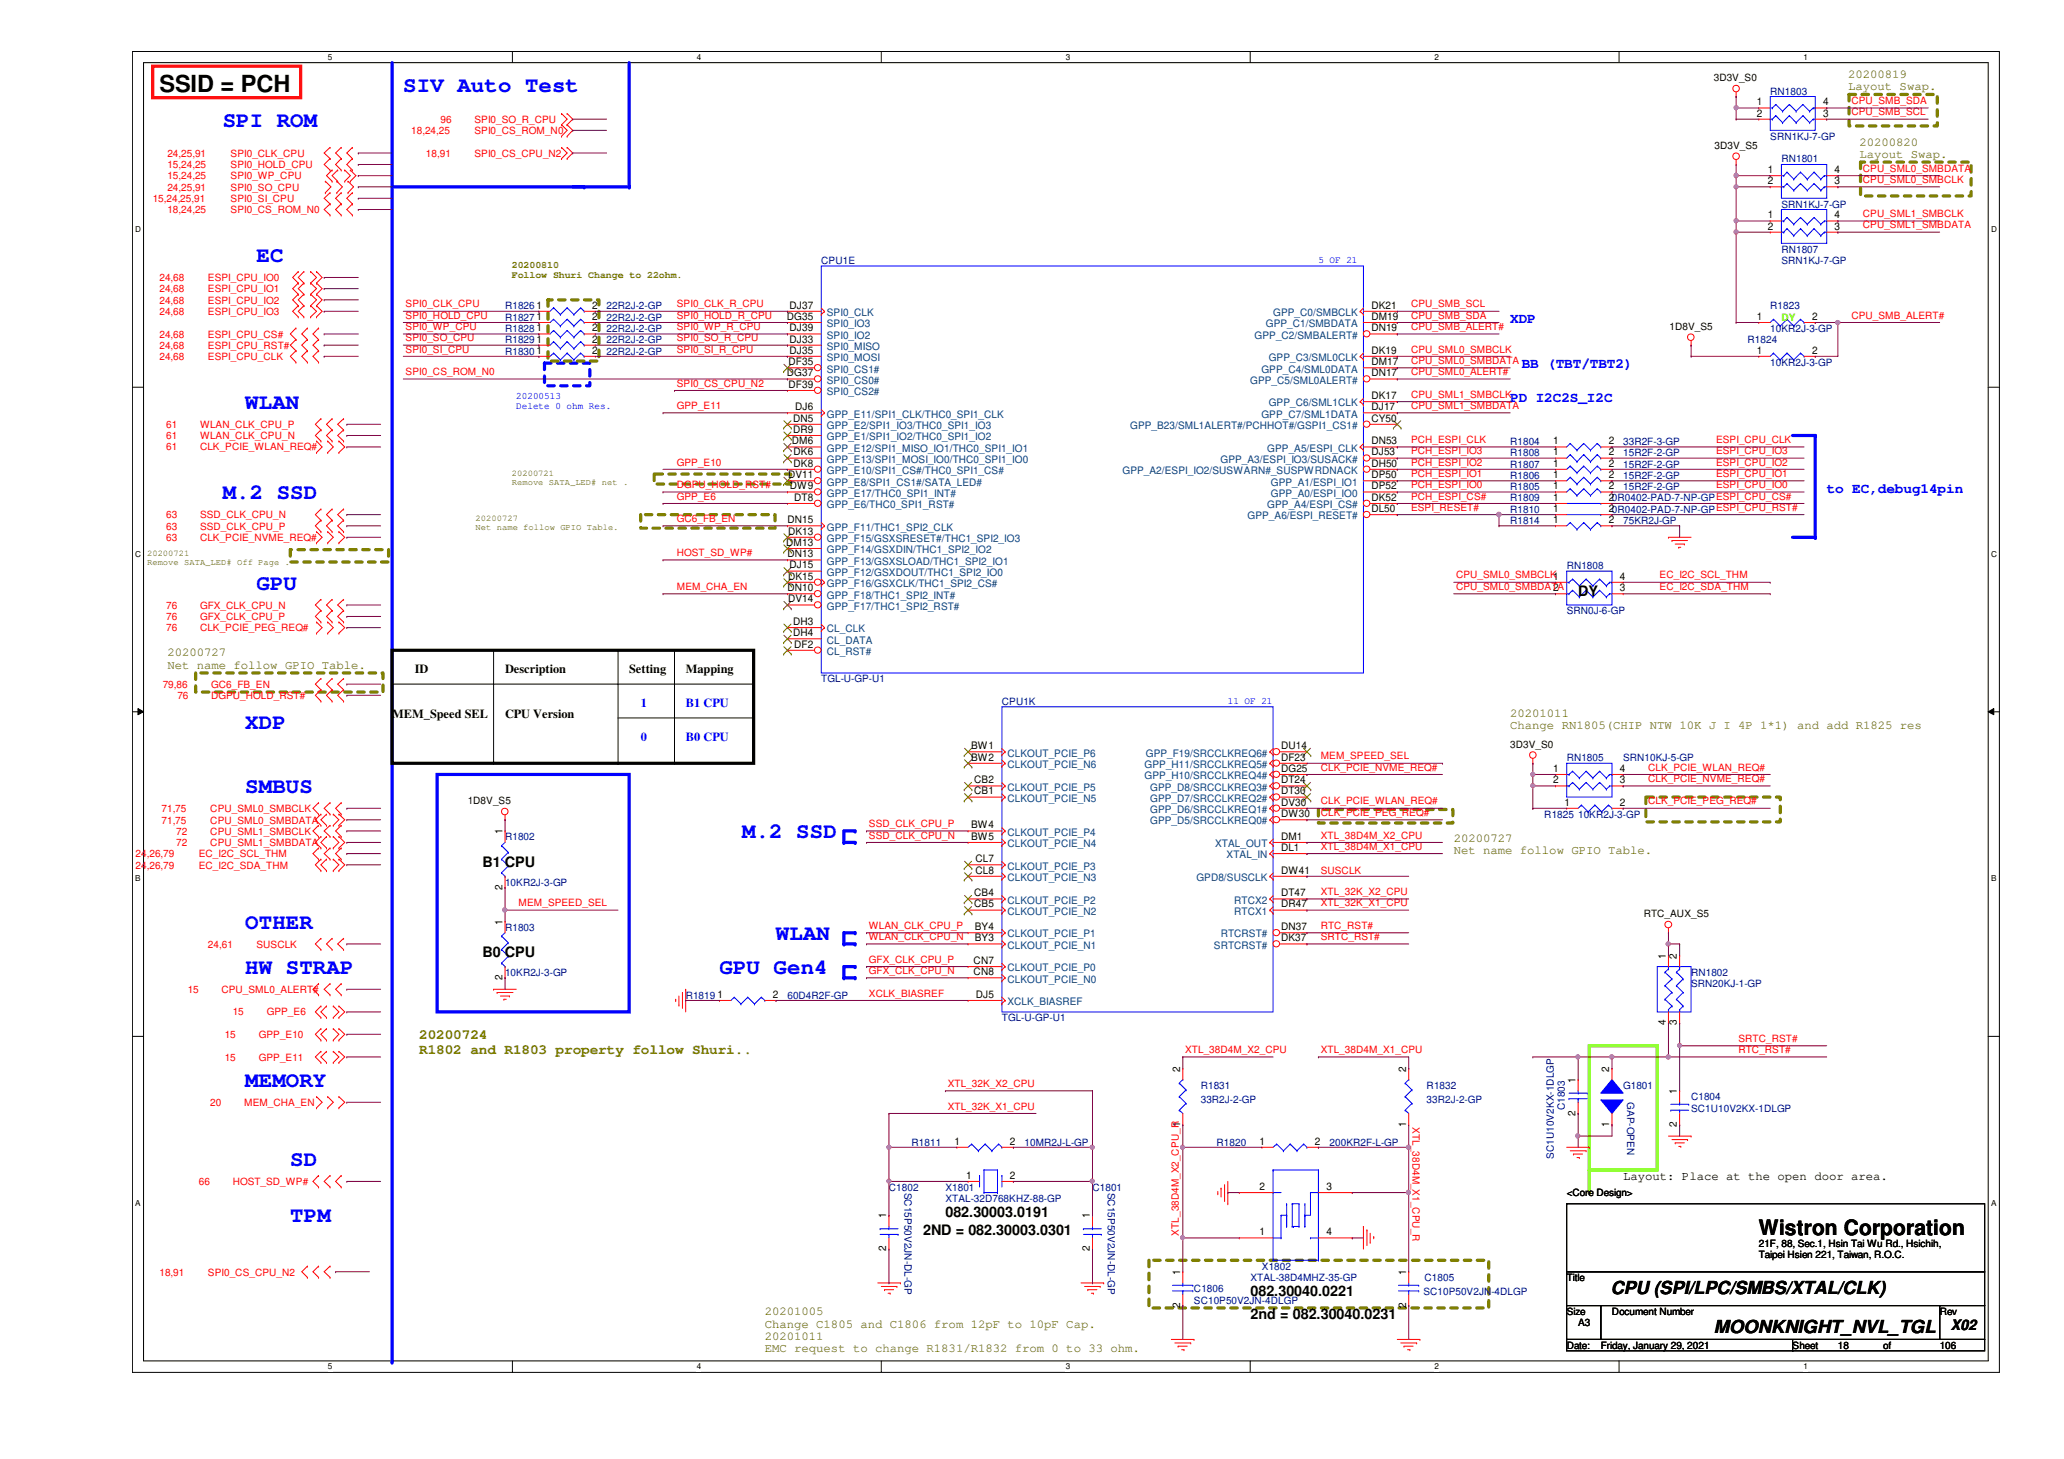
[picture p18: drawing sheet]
<svg xmlns="http://www.w3.org/2000/svg" width="297mm" height="210mm" viewBox="0 0 297 210" stroke-linecap="round" stroke-linejoin="round" font-family="sans-serif">
<defs><g id="words">
<text font-size="3.4" x="22.9" y="13.2">SSID = PCH</text>
<g font-size="3.2" fill="#00f">
<text x="58" y="13.3">SIV Auto Test</text>
<text x="32" y="18.2">SPI ROM</text>
<text x="36.9" y="37.7">EC</text>
<text x="35.3" y="58.8">WLAN</text>
<text x="32" y="71.8">M.2 SSD</text>
<text x="36.9" y="84.8">GPU</text>
<text x="35.3" y="104.8">XDP</text>
<text x="35.3" y="114.1">SMBUS</text>
<text x="106.8" y="120.6">M.2 SSD</text>
<text x="35.3" y="133.6">OTHER</text>
<text x="111.7" y="135.2">WLAN</text>
<text x="35.3" y="140.1">HW STRAP</text>
<text x="103.5" y="140.1">GPU Gen4</text>
<text x="35.3" y="156.4">MEMORY</text>
<text x="41.8" y="167.7">SD</text>
<text x="41.8" y="175.9">TPM</text>
</g>
<text font-size="3" x="253.1" y="177.7">Wistron Corporation</text>
<g font-size="2.6">
<text x="231.8" y="186.1">CPU (SPI/LPC/SMBS/XTAL/CLK)</text>
<text x="246.6" y="191.8">MOONKNIGHT_NVL_TGL</text>
</g>
<g font-size="2.1" fill="#00f">
<text x="217.3" y="46.5">XDP</text>
<text x="219" y="53">BB (TBT/TBT2)</text>
<text x="217.3" y="57.9">PD I2C2S_I2C</text>
<text x="262.9" y="70.9">to EC,debug14pin</text>
</g>
<g font-size="2.1">
<text x="227.1" y="85.7">DY</text>
<text x="69.4" y="124.7">B1 CPU</text>
<text x="69.4" y="137.7">B0 CPU</text>
<text x="132.8" y="177.7">2ND = 082.30003.0301</text>
<text x="136.1" y="175.1">082.30003.0191</text>
<text x="180" y="186.5">082.30040.0221</text>
<text x="180" y="189.7">2nd = 082.30040.0231</text>
<text x="280.8" y="191.3">X02</text>
</g>
<g font-size="2.1" fill="#808000">
<text x="60.3" y="149.5">20200724</text>
<text x="60.3" y="151.6">R1802 and R1803 property follow Shuri..</text>
</g>
<g font-size="1.8" fill="#808000">
<text x="266" y="11.2">20200819</text>
<text x="266" y="13">Layout Swap.</text>
<text x="267.6" y="21">20200820</text>
<text x="267.6" y="22.8">Layout Swap.</text>
<text x="24.1" y="94.4">20200727</text>
<text x="24.1" y="96.2">Net name follow GPIO Table.</text>
<text x="217.3" y="103.1">20201011</text>
<text x="217.3" y="104.9">Change RN1805(CHIP NTW 10K J I 4P 1*1) and add R1825 res</text>
<text x="209.2" y="121.1">20200727</text>
<text x="209.2" y="122.9">Net name follow GPIO Table.</text>
<text x="110.1" y="189.2">20201005</text>
<text x="110.1" y="191">Change C1805 and C1806 from 12pF to 10pF Cap.</text>
<text x="110.1" y="192.8">20201011</text>
<text x="110.1" y="194.6">EMC request to change R1831/R1832 from 0 to 33 ohm.</text>
</g>
<g font-size="1.8">
<text x="59.7" y="96.8">ID</text>
<text x="72.7" y="96.8">Description</text>
<text x="90.6" y="96.8">Setting</text>
<text x="98.7" y="96.8">Mapping</text>
<text x="56.4" y="103.3">MEM_Speed SEL</text>
<text x="72.7" y="103.3">CPU Version</text>
<text x="233.6" y="169.7">Layout: Place at the open door area.</text>
</g>
<g font-size="1.8" fill="#00f">
<text x="92.2" y="101.7">1</text>
<text x="98.7" y="101.7">B1 CPU</text>
<text x="92.2" y="106.6">0</text>
<text x="98.7" y="106.6">B0 CPU</text>
</g>
<g font-size="1.5">
<text x="252.8" y="15.2">1</text>
<text x="252.8" y="16.8">2</text>
<text x="262.4" y="16.8">3</text>
<text x="262.4" y="15.2">4</text>
<text x="254.4" y="24.9">1</text>
<text x="254.4" y="26.5">2</text>
<text x="264" y="26.5">3</text>
<text x="264" y="24.9">4</text>
<text x="254.4" y="31.4">1</text>
<text x="254.4" y="33">2</text>
<text x="264" y="33">3</text>
<text x="264" y="31.4">4</text>
<text x="77.2" y="44.4">1</text>
<text x="77.2" y="46">1</text>
<text x="77.2" y="47.7">1</text>
<text x="85.2" y="44.4">2</text>
<text x="85.2" y="46">2</text>
<text x="85.2" y="47.7">2</text>
<text x="113.2" y="46">DG35</text>
<text x="113.6" y="44.4">DJ37</text>
<text x="113.6" y="47.7">DJ39</text>
<text x="197.4" y="46">DM19</text>
<text x="197.4" y="44.4">DK21</text>
<text x="197.4" y="47.7">DN19</text>
<text x="252.8" y="46">1</text>
<text x="260.8" y="46">2</text>
<text x="77.2" y="49.3">1</text>
<text x="77.2" y="50.9">1</text>
<text x="85.2" y="49.3">2</text>
<text x="85.2" y="50.9">2</text>
<text x="113.5" y="52.5">DF35</text>
<text x="113.6" y="49.3">DJ33</text>
<text x="113.6" y="50.9">DJ35</text>
<text x="197.4" y="52.5">DM17</text>
<text x="197.4" y="50.9">DK19</text>
<text x="252.8" y="50.9">1</text>
<text x="260.8" y="50.9">2</text>
<text x="113.2" y="54.1">DG37</text>
<text x="113.5" y="55.8">DF39</text>
<text x="114.4" y="59">DJ6</text>
<text x="197.4" y="59">DJ17</text>
<text x="197.4" y="57.4">DK17</text>
<text x="197.4" y="54.1">DN17</text>
<text x="114" y="63.9">DM6</text>
<text x="114.1" y="62.3">DR9</text>
<text x="114.1" y="60.7">DN5</text>
<text x="114.2" y="65.5">DK6</text>
<text x="197.4" y="60.7">CY50</text>
<text x="197.4" y="65.5">DJ53</text>
<text x="197.4" y="63.9">DN53</text>
<text x="223.5" y="63.9">1</text>
<text x="223.5" y="65.5">1</text>
<text x="231.5" y="63.9">2</text>
<text x="231.5" y="65.5">2</text>
<text x="113.4" y="68.8">DV11</text>
<text x="113.7" y="70.4">DW9</text>
<text x="114.2" y="67.1">DK8</text>
<text x="197.4" y="68.8">DP50</text>
<text x="197.4" y="70.4">DP52</text>
<text x="197.4" y="67.1">DH50</text>
<text x="223.5" y="67.1">1</text>
<text x="223.5" y="68.8">1</text>
<text x="223.5" y="70.4">1</text>
<text x="231.5" y="67.1">2</text>
<text x="231.5" y="68.8">2</text>
<text x="231.5" y="70.4">2</text>
<text x="113.3" y="75.3">DN15</text>
<text x="113.4" y="76.9">DK13</text>
<text x="114.3" y="72.1">DT8</text>
<text x="197.4" y="72.1">DK52</text>
<text x="197.4" y="73.7">DL50</text>
<text x="223.5" y="73.7">1</text>
<text x="223.5" y="75.3">1</text>
<text x="223.5" y="72.1">1</text>
<text x="231.5" y="73.7">20R0402-PAD-7-NP-GPESPI_CPU_RST#</text>
<text x="231.5" y="75.3">2</text>
<text x="231.5" y="72.1">20R0402-PAD-7-NP-GPESPI_CPU_CS#</text>
<text x="113.2" y="78.5">DM13</text>
<text x="113.3" y="80.2">DN13</text>
<text x="113.4" y="83.4">DK15</text>
<text x="113.6" y="81.8">DJ15</text>
<text x="233.1" y="83.4">4</text>
<text x="113.3" y="85">DN10</text>
<text x="113.4" y="86.7">DV14</text>
<text x="114.1" y="89.9">DH3</text>
<text x="223.5" y="85">2</text>
<text x="233.1" y="85">3</text>
<text x="114.1" y="91.5">DH4</text>
<text x="114.3" y="93.2">DF2</text>
<text x="139.7" y="107.8">BW1</text>
<text x="184.4" y="107.8">DU14</text>
<text x="139.7" y="109.4">BW2</text>
<text x="140.2" y="112.7">CB2</text>
<text x="184.4" y="112.7">DT24</text>
<text x="184.4" y="109.4">DF23</text>
<text x="184.4" y="111">DG25</text>
<text x="223.5" y="111">1</text>
<text x="223.5" y="112.7">2</text>
<text x="233.1" y="112.7">3</text>
<text x="233.1" y="111">4</text>
<text x="139.7" y="119.2">BW4</text>
<text x="140.2" y="114.3">CB1</text>
<text x="184.4" y="114.3">DT30</text>
<text x="184.4" y="117.6">DW30</text>
<text x="184.4" y="115.9">DV30</text>
<text x="225.2" y="115.9">1</text>
<text x="233.1" y="115.9">2</text>
<text x="72.3" y="120.1" transform="rotate(-90 72.3 120.1)">1</text>
<text x="139.7" y="120.8">BW5</text>
<text x="140.4" y="124">CL7</text>
<text x="140.4" y="125.7">CL8</text>
<text x="184.4" y="120.8">DM1</text>
<text x="184.4" y="122.4">DL1</text>
<text x="184.4" y="125.7">DW41</text>
<text x="72.3" y="128" transform="rotate(-90 72.3 128)">2</text>
<text x="140.2" y="128.9">CB4</text>
<text x="140.2" y="130.6">CB5</text>
<text x="184.4" y="128.9">DT47</text>
<text x="184.4" y="130.6">DR47</text>
<text x="72.3" y="133.1" transform="rotate(-90 72.3 133.1)">1</text>
<text x="140.3" y="133.8">BY4</text>
<text x="140.3" y="135.4">BY3</text>
<text x="184.4" y="133.8">DN37</text>
<text x="184.4" y="135.4">DK37</text>
<text x="239.7" y="137.9" transform="rotate(-90 239.7 137.9)">1</text>
<text x="241.3" y="137.9" transform="rotate(-90 241.3 137.9)">2</text>
<text x="72.3" y="141" transform="rotate(-90 72.3 141)">2</text>
<text x="103.3" y="143.6">1</text>
<text x="111.2" y="143.6">2</text>
<text x="140.1" y="138.7">CN7</text>
<text x="140.1" y="140.3">CN8</text>
<text x="140.4" y="143.6">DJ5</text>
<text x="239.7" y="147.5" transform="rotate(-90 239.7 147.5)">4</text>
<text x="241.3" y="147.5" transform="rotate(-90 241.3 147.5)">3</text>
<text x="169.8" y="154.2" transform="rotate(-90 169.8 154.2)">2</text>
<text x="202.4" y="154.2" transform="rotate(-90 202.4 154.2)">2</text>
<text x="226.7" y="155.8" transform="rotate(-90 226.7 155.8)">1</text>
<text x="231.6" y="154.2" transform="rotate(-90 231.6 154.2)">2</text>
<text x="226.7" y="160.5" transform="rotate(-90 226.7 160.5)">2</text>
<text x="241.3" y="157.4" transform="rotate(-90 241.3 157.4)">1</text>
<text x="137.4" y="164.7">1</text>
<text x="145.3" y="164.7">2</text>
<text x="169.8" y="162.1" transform="rotate(-90 169.8 162.1)">1</text>
<text x="181.3" y="164.7">1</text>
<text x="189.2" y="164.7">2</text>
<text x="202.4" y="162.1" transform="rotate(-90 202.4 162.1)">1</text>
<text x="231.6" y="162.1" transform="rotate(-90 231.6 162.1)">1</text>
<text x="241.3" y="162.1" transform="rotate(-90 241.3 162.1)">2</text>
<text x="139" y="169.6">1</text>
<text x="145.3" y="169.6">2</text>
<text x="181.3" y="171.2">2</text>
<text x="190.9" y="171.2">3</text>
<text x="127.6" y="175.3" transform="rotate(-90 127.6 175.3)">1</text>
<text x="156.8" y="175.3" transform="rotate(-90 156.8 175.3)">1</text>
<text x="181.3" y="177.7">1</text>
<text x="190.9" y="177.7">4</text>
<text x="127.6" y="180" transform="rotate(-90 127.6 180)">2</text>
<text x="156.8" y="180" transform="rotate(-90 156.8 180)">2</text>
<text x="169.8" y="183.4" transform="rotate(-90 169.8 183.4)">1</text>
<text x="202.4" y="183.4" transform="rotate(-90 202.4 183.4)">1</text>
<text x="169.8" y="188.2" transform="rotate(-90 169.8 188.2)">2</text>
<text x="202.4" y="188.2" transform="rotate(-90 202.4 188.2)">2</text>
</g>
<g font-size="1.5" fill="#004080">
<text x="119" y="45.5">SPI0_CLK</text>
<text x="119" y="47.1">SPI0_IO3</text>
<text x="182.2" y="47.1">GPP_C1/SMBDATA</text>
<text x="183.2" y="45.5">GPP_C0/SMBCLK</text>
<text x="119" y="48.7">SPI0_IO2</text>
<text x="119" y="50.3">SPI0_MISO</text>
<text x="119" y="51.9">SPI0_MOSI</text>
<text x="119" y="53.6">SPI0_CS1#</text>
<text x="180.6" y="48.7">GPP_C2/SMBALERT#</text>
<text x="181.5" y="53.6">GPP_C4/SML0DATA</text>
<text x="182.6" y="51.9">GPP_C3/SML0CLK</text>
<text x="119" y="55.2">SPI0_CS0#</text>
<text x="119" y="56.9">SPI0_CS2#</text>
<text x="179.9" y="55.2">GPP_C5/SML0ALERT#</text>
<text x="182.6" y="58.5">GPP_C6/SML1CLK</text>
<text x="119" y="65">GPP_E12/SPI1_MISO_IO1/THC0_SPI1_IO1</text>
<text x="119" y="63.3">GPP_E1/SPI1_IO2/THC0_SPI1_IO2</text>
<text x="119" y="61.7">GPP_E2/SPI1_IO3/THC0_SPI1_IO3</text>
<text x="119" y="60.1">GPP_E11/SPI1_CLK/THC0_SPI1_CLK</text>
<text x="162.6" y="61.7">GPP_B23/SML1ALERT#/PCHHOT#/GSPI1_CS1#</text>
<text x="181.5" y="60.1">GPP_C7/SML1DATA</text>
<text x="182.4" y="65">GPP_A5/ESPI_CLK</text>
<text x="119" y="71.5">GPP_E17/THC0_SPI1_INT#</text>
<text x="119" y="69.8">GPP_E8/SPI1_CS1#/SATA_LED#</text>
<text x="119" y="68.2">GPP_E10/SPI1_CS#/THC0_SPI1_CS#</text>
<text x="119" y="66.6">GPP_E13/SPI1_MOSI_IO0/THC0_SPI1_IO0</text>
<text x="161.5" y="68.2">GPP_A2/ESPI_IO2/SUSWARN#_SUSPWRDNACK</text>
<text x="175.6" y="66.6">GPP_A3/ESPI_IO3/SUSACK#</text>
<text x="182.9" y="69.8">GPP_A1/ESPI_IO1</text>
<text x="182.9" y="71.5">GPP_A0/ESPI_IO0</text>
<text x="119" y="76.3">GPP_F11/THC1_SPI2_CLK</text>
<text x="119" y="73.1">GPP_E6/THC0_SPI1_RST#</text>
<text x="119" y="78">GPP_F15/GSXSRESET#/THC1_SPI2_IO3</text>
<text x="179.5" y="74.7">GPP_A6/ESPI_RESET#</text>
<text x="182.4" y="73.1">GPP_A4/ESPI_CS#</text>
<text x="119" y="81.2">GPP_F13/GSXSLOAD/THC1_SPI2_IO1</text>
<text x="119" y="79.6">GPP_F14/GSXDIN/THC1_SPI2_IO2</text>
<text x="119" y="82.8">GPP_F12/GSXDOUT/THC1_SPI2_IO0</text>
<text x="119" y="84.5">GPP_F16/GSXCLK/THC1_SPI2_CS#</text>
<text x="119" y="86.1">GPP_F18/THC1_SPI2_INT#</text>
<text x="119" y="87.7">GPP_F17/THC1_SPI2_RST#</text>
<text x="119" y="92.6">CL_DATA</text>
<text x="119" y="94.2">CL_RST#</text>
<text x="119" y="91">CL_CLK</text>
<text x="145" y="113.7">CLKOUT_PCIE_P5</text>
<text x="145" y="108.8">CLKOUT_PCIE_P6</text>
<text x="145" y="110.5">CLKOUT_PCIE_N6</text>
<text x="164.7" y="110.5">GPP_H11/SRCCLKREQ5#</text>
<text x="164.7" y="112.1">GPP_H10/SRCCLKREQ4#</text>
<text x="164.9" y="108.8">GPP_F19/SRCCLKREQ6#</text>
<text x="165.5" y="113.7">GPP_D8/SRCCLKREQ3#</text>
<text x="145" y="115.4">CLKOUT_PCIE_N5</text>
<text x="165.5" y="115.4">GPP_D7/SRCCLKREQ2#</text>
<text x="165.5" y="118.6">GPP_D5/SRCCLKREQ0#</text>
<text x="165.5" y="117">GPP_D6/SRCCLKREQ1#</text>
<text x="145" y="125.1">CLKOUT_PCIE_P3</text>
<text x="145" y="120.2">CLKOUT_PCIE_P4</text>
<text x="145" y="121.9">CLKOUT_PCIE_N4</text>
<text x="174.9" y="121.9">XTAL_OUT</text>
<text x="176.5" y="123.5">XTAL_IN</text>
<text x="145" y="130">CLKOUT_PCIE_P2</text>
<text x="145" y="131.6">CLKOUT_PCIE_N2</text>
<text x="145" y="126.7">CLKOUT_PCIE_N3</text>
<text x="172.2" y="126.7">GPD8/SUSCLK</text>
<text x="177.6" y="130">RTCX2</text>
<text x="177.6" y="131.6">RTCX1</text>
<text x="145" y="134.9">CLKOUT_PCIE_P1</text>
<text x="145" y="136.5">CLKOUT_PCIE_N1</text>
<text x="174.7" y="136.5">SRTCRST#</text>
<text x="175.7" y="134.9">RTCRST#</text>
<text x="145" y="139.7">CLKOUT_PCIE_P0</text>
<text x="145" y="141.4">CLKOUT_PCIE_N0</text>
<text x="145" y="144.6">XCLK_BIASREF</text>
</g>
<g font-size="1.4">
<text x="246.6" y="11.7">3D3V_S0</text>
<text x="246.8" y="21.4">3D3V_S5</text>
<text x="240.3" y="47.5">1D8V_S5</text>
<text x="217.3" y="107.6">3D3V_S0</text>
<text x="67.3" y="115.7">1D8V_S5</text>
<text x="236.6" y="132">RTC_AUX_S5</text>
<text x="225.5" y="172.1">&lt;Core Design&gt;</text>
<text x="253.1" y="179.5">21F, 88, Sec.1, Hsin Tai Wu Rd., Hsichih,</text>
<text x="225.5" y="184.3">Title</text>
<text x="253.1" y="180.9">Taipei Hsien 221, Taiwan, R.O.C.</text>
<text x="225.5" y="189.2">Size</text>
<text x="227.1" y="190.8">A3</text>
<text x="232" y="189.2">Document Number</text>
<text x="279.1" y="189.2">Rev</text>
<text x="225.5" y="194.1">Date:</text>
<text x="230.4" y="194.1">Friday, January 29, 2021</text>
<text x="258" y="194.1">Sheet</text>
<text x="264.5" y="194.1">18</text>
<text x="271" y="194.1">of</text>
<text x="279.1" y="194.1">106</text>
</g>
<g font-size="1.4" fill="#f00">
<text x="63.4" y="17.7">96</text>
<text x="68.3" y="17.7">SPI0_SO_R_CPU</text>
<text x="266.4" y="16.6">CPU_SMB_SCL</text>
<text x="266.4" y="15">CPU_SMB_SDA</text>
<text x="24.1" y="22.6">24,25,91</text>
<text x="33.2" y="22.6">SPI0_CLK_CPU</text>
<text x="59.2" y="19.3">18,24,25</text>
<text x="61.3" y="22.6">18,91</text>
<text x="68.3" y="19.3">SPI0_CS_ROM_N0</text>
<text x="68.3" y="22.6">SPI0_CS_CPU_N2</text>
<text x="22" y="29.1">15,24,25,91</text>
<text x="24.1" y="25.8">15,24,25</text>
<text x="24.1" y="24.2">15,24,25</text>
<text x="24.1" y="27.4">24,25,91</text>
<text x="33.2" y="25.8">SPI0_WP_CPU</text>
<text x="33.2" y="24.2">SPI0_HOLD_CPU</text>
<text x="33.2" y="29.1">SPI0_SI_CPU</text>
<text x="33.2" y="27.4">SPI0_SO_CPU</text>
<text x="268.1" y="26.3">CPU_SML0_SMBCLK</text>
<text x="268.1" y="24.7">CPU_SML0_SMBDATA</text>
<text x="24.1" y="30.7">18,24,25</text>
<text x="33.2" y="30.7">SPI0_CS_ROM_N0</text>
<text x="268.1" y="31.2">CPU_SML1_SMBCLK</text>
<text x="268.1" y="32.9">CPU_SML1_SMBDATA</text>
<text x="22.9" y="40.4">24,68</text>
<text x="29.9" y="40.4">ESPI_CPU_IO0</text>
<text x="22.9" y="42.1">24,68</text>
<text x="22.9" y="43.7">24,68</text>
<text x="22.9" y="45.3">24,68</text>
<text x="29.9" y="42.1">ESPI_CPU_IO1</text>
<text x="29.9" y="43.7">ESPI_CPU_IO2</text>
<text x="29.9" y="45.3">ESPI_CPU_IO3</text>
<text x="58.4" y="44.2">SPI0_CLK_CPU</text>
<text x="58.4" y="47.5">SPI0_WP_CPU</text>
<text x="58.4" y="45.8">SPI0_HOLD_CPU</text>
<text x="97.4" y="44.2">SPI0_CLK_R_CPU</text>
<text x="97.4" y="47.5">SPI0_WP_R_CPU</text>
<text x="97.4" y="45.8">SPI0_HOLD_R_CPU</text>
<text x="203.1" y="47.5">CPU_SMB_ALERT#</text>
<text x="203.1" y="44.2">CPU_SMB_SCL</text>
<text x="203.1" y="45.8">CPU_SMB_SDA</text>
<text x="266.4" y="45.8">CPU_SMB_ALERT#</text>
<text x="22.9" y="48.6">24,68</text>
<text x="22.9" y="50.2">24,68</text>
<text x="22.9" y="51.8">24,68</text>
<text x="29.9" y="48.6">ESPI_CPU_CS#</text>
<text x="29.9" y="50.2">ESPI_CPU_RST#</text>
<text x="29.9" y="51.8">ESPI_CPU_CLK</text>
<text x="58.4" y="50.7">SPI0_SI_CPU</text>
<text x="58.4" y="49.1">SPI0_SO_CPU</text>
<text x="58.4" y="54">SPI0_CS_ROM_N0</text>
<text x="97.4" y="50.7">SPI0_SI_R_CPU</text>
<text x="97.4" y="49.1">SPI0_SO_R_CPU</text>
<text x="203.1" y="50.7">CPU_SML0_SMBCLK</text>
<text x="203.1" y="52.4">CPU_SML0_SMBDATA</text>
<text x="203.1" y="54">CPU_SML0_ALERT#</text>
<text x="97.4" y="58.8">GPP_E11</text>
<text x="97.4" y="55.6">SPI0_CS_CPU_N2</text>
<text x="203.1" y="57.2">CPU_SML1_SMBCLK</text>
<text x="203.1" y="58.8">CPU_SML1_SMBDATA</text>
<text x="23.9" y="63.2">61</text>
<text x="23.9" y="64.8">61</text>
<text x="23.9" y="61.6">61</text>
<text x="28.8" y="63.2">WLAN_CLK_CPU_N</text>
<text x="28.8" y="64.8">CLK_PCIE_WLAN_REQ#</text>
<text x="28.8" y="61.6">WLAN_CLK_CPU_P</text>
<text x="203.1" y="65.4">PCH_ESPI_IO3</text>
<text x="203.1" y="63.8">PCH_ESPI_CLK</text>
<text x="247" y="65.4">ESPI_CPU_IO3</text>
<text x="247" y="63.8">ESPI_CPU_CLK</text>
<text x="97.4" y="70.2">DGPU_HOLD_RST#</text>
<text x="97.4" y="71.9">GPP_E6</text>
<text x="97.4" y="67">GPP_E10</text>
<text x="203.1" y="71.9">PCH_ESPI_CS#</text>
<text x="203.1" y="67">PCH_ESPI_IO2</text>
<text x="203.1" y="68.6">PCH_ESPI_IO1</text>
<text x="203.1" y="70.2">PCH_ESPI_IO0</text>
<text x="247" y="70.2">ESPI_CPU_IO0</text>
<text x="247" y="68.6">ESPI_CPU_IO1</text>
<text x="247" y="67">ESPI_CPU_IO2</text>
<text x="23.9" y="74.6">63</text>
<text x="23.9" y="76.2">63</text>
<text x="23.9" y="77.9">63</text>
<text x="28.8" y="74.6">SSD_CLK_CPU_N</text>
<text x="28.8" y="76.2">SSD_CLK_CPU_P</text>
<text x="28.8" y="77.9">CLK_PCIE_NVME_REQ#</text>
<text x="97.4" y="75.1">GC6_FB_EN</text>
<text x="203.1" y="73.5">ESPI_RESET#</text>
<text x="97.4" y="80">HOST_SD_WP#</text>
<text x="209.5" y="83.2">CPU_SML0_SMBCLK1</text>
<text x="238.8" y="83.2">EC_I2C_SCL_THM</text>
<text x="23.9" y="87.6">76</text>
<text x="23.9" y="89.2">76</text>
<text x="28.8" y="87.6">GFX_CLK_CPU_N</text>
<text x="28.8" y="89.2">GFX_CLK_CPU_P</text>
<text x="97.4" y="84.9">MEM_CHA_EN</text>
<text x="209.5" y="84.9">CPU_SML0_SMBDATA</text>
<text x="238.8" y="84.9">EC_I2C_SDA_THM</text>
<text x="23.9" y="90.8">76</text>
<text x="28.8" y="90.8">CLK_PCIE_PEG_REQ#</text>
<text x="23.4" y="99">79,86</text>
<text x="25.5" y="100.6">76</text>
<text x="30.4" y="99">GC6_FB_EN</text>
<text x="30.4" y="100.6">DGPU_HOLD_RST#</text>
<text x="190.1" y="110.9">CLK_PCIE_NVME_REQ#</text>
<text x="190.1" y="109.3">MEM_SPEED_SEL</text>
<text x="237.2" y="110.9">CLK_PCIE_WLAN_REQ#</text>
<text x="237.2" y="112.5">CLK_PCIE_NVME_REQ#</text>
<text x="23.2" y="116.8">71,75</text>
<text x="23.2" y="118.5">71,75</text>
<text x="30.3" y="116.8">CPU_SML0_SMBCLK</text>
<text x="30.3" y="118.5">CPU_SML0_SMBDATA</text>
<text x="125.1" y="119">SSD_CLK_CPU_P</text>
<text x="190.1" y="115.7">CLK_PCIE_WLAN_REQ#</text>
<text x="190.1" y="117.4">CLK_PCIE_PEG_REQ#</text>
<text x="237.2" y="115.7">CLK_PCIE_PEG_REQ#</text>
<text x="19.5" y="123.4">24,26,79</text>
<text x="19.5" y="125">24,26,79</text>
<text x="25.4" y="120.1">72</text>
<text x="25.4" y="121.7">72</text>
<text x="28.6" y="123.4">EC_I2C_SCL_THM</text>
<text x="28.6" y="125">EC_I2C_SDA_THM</text>
<text x="30.3" y="120.1">CPU_SML1_SMBCLK</text>
<text x="30.3" y="121.7">CPU_SML1_SMBDATA</text>
<text x="125.1" y="120.6">SSD_CLK_CPU_N</text>
<text x="190.1" y="120.6">XTL_38D4M_X2_CPU</text>
<text x="190.1" y="122.3">XTL_38D4M_X1_CPU</text>
<text x="190.1" y="125.7">SUSCLK</text>
<text x="74.6" y="130.4">MEM_SPEED_SEL</text>
<text x="190.1" y="130.4">XTL_32K_X1_CPU</text>
<text x="190.1" y="128.8">XTL_32K_X2_CPU</text>
<text x="29.9" y="136.4">24,61</text>
<text x="36.9" y="136.4">SUSCLK</text>
<text x="125.1" y="133.6">WLAN_CLK_CPU_P</text>
<text x="125.1" y="135.3">WLAN_CLK_CPU_N</text>
<text x="190.1" y="133.6">RTC_RST#</text>
<text x="190.1" y="135.3">SRTC_RST#</text>
<text x="27" y="142.9">15</text>
<text x="31.9" y="142.9">CPU_SML0_ALERT#</text>
<text x="125.1" y="143.4">XCLK_BIASREF</text>
<text x="125.1" y="140.1">GFX_CLK_CPU_N</text>
<text x="125.1" y="138.5">GFX_CLK_CPU_P</text>
<text x="32.3" y="149.4">15</text>
<text x="33.5" y="146.1">15</text>
<text x="37.3" y="149.4">GPP_E10</text>
<text x="38.4" y="146.1">GPP_E6</text>
<text x="250.2" y="149.9">SRTC_RST#</text>
<text x="32.3" y="152.6">15</text>
<text x="37.3" y="152.6">GPP_E11</text>
<text x="170.6" y="151.5">XTL_38D4M_X2_CPU</text>
<text x="190.1" y="151.5">XTL_38D4M_X1_CPU</text>
<text x="250.2" y="151.5">RTC_RST#</text>
<text x="30.3" y="159.1">20</text>
<text x="35.1" y="159.1">MEM_CHA_EN</text>
<text x="136.4" y="159.6">XTL_32K_X1_CPU</text>
<text x="136.4" y="156.4">XTL_32K_X2_CPU</text>
<text x="203.3" y="162.2" transform="rotate(90 203.3 162.2)">XTL_38D4M_X1_CPU_R</text>
<text x="28.6" y="170.5">66</text>
<text x="33.5" y="170.5">HOST_SD_WP#</text>
<text x="169.7" y="177.8" transform="rotate(-90 169.7 177.8)">XTL_38D4M_X2_CPU_R</text>
<text x="22.9" y="183.5">18,91</text>
<text x="29.9" y="183.5">SPI0_CS_CPU_N2</text>
</g>
<g font-size="1.4" fill="#000080">
<text x="254.8" y="13.6">RN1803</text>
<text x="254.8" y="20.1">SRN1KJ-7-GP</text>
<text x="256.4" y="23.4">RN1801</text>
<text x="256.4" y="29.9">SRN1KJ-7-GP</text>
<text x="118.2" y="38">CPU1E</text>
<text x="256.4" y="36.4">RN1807</text>
<text x="256.4" y="38">SRN1KJ-7-GP</text>
<text x="72.7" y="44.5">R1826</text>
<text x="72.7" y="46.1">R1827</text>
<text x="72.7" y="47.8">R1828</text>
<text x="87.3" y="46.1">22R2J-2-GP</text>
<text x="87.3" y="47.8">22R2J-2-GP</text>
<text x="87.3" y="44.5">22R2J-2-GP</text>
<text x="254.8" y="44.5">R1823</text>
<text x="254.8" y="47.8">10KR2J-3-GP</text>
<text x="72.7" y="49.4">R1829</text>
<text x="72.7" y="51">R1830</text>
<text x="87.3" y="49.4">22R2J-2-GP</text>
<text x="87.3" y="51">22R2J-2-GP</text>
<text x="251.5" y="49.4">R1824</text>
<text x="254.8" y="52.6">10KR2J-3-GP</text>
<text x="217.3" y="64">R1804</text>
<text x="217.3" y="65.7">R1808</text>
<text x="233.6" y="64">33R2F-3-GP</text>
<text x="233.6" y="65.7">15R2F-2-GP</text>
<text x="217.3" y="67.3">R1807</text>
<text x="217.3" y="68.9">R1806</text>
<text x="217.3" y="70.5">R1805</text>
<text x="233.6" y="70.5">15R2F-2-GP</text>
<text x="233.6" y="67.3">15R2F-2-GP</text>
<text x="233.6" y="68.9">15R2F-2-GP</text>
<text x="217.3" y="73.8">R1810</text>
<text x="217.3" y="75.4">R1814</text>
<text x="217.3" y="72.1">R1809</text>
<text x="233.6" y="75.4">75KR2J-GP</text>
<text x="225.5" y="81.9">RN1808</text>
<text x="225.5" y="88.4">SRN0J-6-GP</text>
<text x="118.2" y="98.2">TGL-U-GP-U1</text>
<text x="144.2" y="101.4">CPU1K</text>
<text x="225.5" y="109.5">RN1805</text>
<text x="233.6" y="109.5">SRN10KJ-5-GP</text>
<text x="222.2" y="117.6">R1825 10KR2J-3-GP</text>
<text x="72.7" y="120.9">R1802</text>
<text x="72.7" y="127.4">10KR2J-3-GP</text>
<text x="72.7" y="133.9">R1803</text>
<text x="72.7" y="140.4">10KR2J-3-GP</text>
<text x="98.7" y="143.7">R1819</text>
<text x="113.3" y="143.7">60D4R2F-GP</text>
<text x="243.4" y="140.4">RN1802</text>
<text x="243.4" y="142">SRN20KJ-1-GP</text>
<text x="144.2" y="146.9">TGL-U-GP-U1</text>
<text x="172.8" y="156.7">R1831</text>
<text x="172.8" y="158.6">33R2J-2-GP</text>
<text x="205.3" y="156.7">R1832</text>
<text x="205.3" y="158.6">33R2J-2-GP</text>
<text x="225.2" y="159.7" transform="rotate(-90 225.2 159.7)">C1803</text>
<text x="233.6" y="156.7">G1801</text>
<text x="234.2" y="158.6" transform="rotate(90 234.2 158.6)">GAP-OPEN</text>
<text x="243.4" y="158.3">C1804</text>
<text x="243.4" y="159.9">SC1U10V2KX-1DLGP</text>
<text x="131.2" y="164.8">R1811</text>
<text x="147.4" y="164.8">10MR2J-L-GP</text>
<text x="175.1" y="164.8">R1820</text>
<text x="191.3" y="164.8">200KR2F-L-GP</text>
<text x="223.6" y="166.7" transform="rotate(-90 223.6 166.7)">SC1U10V2KX-1DLGP</text>
<text x="127.9" y="171.3">C1802</text>
<text x="130.2" y="171.6" transform="rotate(90 130.2 171.6)">SC15P50V2JN-DL-GP</text>
<text x="136.1" y="171.3">X1801</text>
<text x="136.1" y="172.9">XTAL-32D768KHZ-88-GP</text>
<text x="157.2" y="171.3">C1801</text>
<text x="159.4" y="171.6" transform="rotate(90 159.4 171.6)">SC15P50V2JN-DL-GP</text>
<text x="171.8" y="185.9">C1806</text>
<text x="180" y="184.3">XTAL-38D4MHZ-35-GP</text>
<text x="181.6" y="182.7">X1802</text>
<text x="205" y="184.3">C1805</text>
<text x="171.8" y="187.6">SC10P50V2JN-4DLGP</text>
<text x="204.9" y="186.3">SC10P50V2JN-4DLGP</text>
</g>
<g font-size="1.4" fill="#808000">
<text x="73.7" y="38.6">20200810</text>
<text x="73.7" y="40">Follow Shuri Change to 22ohm.</text>
</g>
<g font-size="1.4" fill="#00f">
<text x="189.7" y="37.8">5 OF 21</text>
<text x="74.3" y="57.4">20200513</text>
<text x="74.3" y="58.8">Delete 0 ohm Res.</text>
<text x="176.7" y="101.2">11 OF 21</text>
</g>
<text font-size="1.4" fill="#0f0" x="256.4" y="46.1">DY</text>
<g font-size="1.3" fill="#808000">
<text x="73.7" y="68.5">20200721</text>
<text x="73.7" y="69.7">Remove SATA_LED# net .</text>
<text x="68.5" y="74.9">20200727</text>
<text x="68.5" y="76.2">Net name follow GPIO Table.</text>
<text x="21.2" y="80">20200721</text>
<text x="21.2" y="81.2">Remove SATA_LED# Off Page .</text>
</g>
<g font-size="1.2">
<text x="47.2" y="8.6">5</text>
<text x="100.3" y="8.6">4</text>
<text x="153.4" y="8.6">3</text>
<text x="206.5" y="8.6">2</text>
<text x="259.5" y="8.6">1</text>
<text x="19.5" y="33.4">D</text>
<text x="286.6" y="33.4">D</text>
<text x="19.5" y="80.1">C</text>
<text x="286.6" y="80.1">C</text>
<text x="19.5" y="126.8">B</text>
<text x="286.6" y="126.8">B</text>
<text x="19.5" y="173.5">A</text>
<text x="286.6" y="173.5">A</text>
<text x="47.2" y="197">5</text>
<text x="100.3" y="197">4</text>
<text x="153.4" y="197">3</text>
<text x="206.5" y="197">2</text>
<text x="259.5" y="197">1</text>
</g>
</g></defs>
<path d="M19.1 7.4h268.6v190h-268.6zM20.7 9h265.4v186.8h-265.4z" fill="none" stroke="#000" stroke-width=".14"/>
<g fill="#fff">
<path d="M47.2 7.6h.6v1.3h-.6z"/>
<path d="M47.2 196h.6v1.3h-.6z"/>
</g>
<path d="M73.7 7.4v1.6M73.7 195.8v1.6" fill="none" stroke="#000" stroke-width=".14"/>
<g fill="#fff">
<path d="M100.3 7.6h.6v1.3h-.6z"/>
<path d="M100.3 196h.6v1.3h-.6z"/>
</g>
<path d="M126.8 7.4v1.6M126.8 195.8v1.6" fill="none" stroke="#000" stroke-width=".14"/>
<g fill="#fff">
<path d="M153.4 7.6h.6v1.3h-.6z"/>
<path d="M153.4 196h.6v1.3h-.6z"/>
</g>
<path d="M179.9 7.4v1.6M179.9 195.8v1.6" fill="none" stroke="#000" stroke-width=".14"/>
<g fill="#fff">
<path d="M206.5 7.6h.6v1.3h-.6z"/>
<path d="M206.5 196h.6v1.3h-.6z"/>
</g>
<path d="M233 7.4v1.6M233 195.8v1.6" fill="none" stroke="#000" stroke-width=".14"/>
<g fill="#fff">
<path d="M259.5 7.6h.6v1.3h-.6z"/>
<path d="M259.5 196h.6v1.3h-.6z"/>
<path d="M19.5 32.3h.8v1.4h-.8z"/>
<path d="M286.6 32.3h.8v1.4h-.8z"/>
<path d="M19.5 79h.8v1.3h-.8z"/>
<path d="M286.6 79h.8v1.3h-.8z"/>
</g>
<path d="M19.1 55.7h1.6M286.1 55.7h1.6" fill="none" stroke="#000" stroke-width=".14"/>
<g fill="#fff">
<path d="M19.5 125.7h.7v1.3h-.7z"/>
<path d="M286.6 125.7h.7v1.3h-.7z"/>
</g>
<path d="M19.1 102.4h1.6M19.9 101.9l.8 .5-.8 .4zM286.1 102.4l.8-.5v.9zM286.1 102.4h1.6" fill="none" stroke="#000" stroke-width=".14"/>
<path d="M19.9 101.9l.8 .5-.8 .4zM286.1 102.4l.8-.5v.9z" fill="#000"/>
<g fill="#fff">
<path d="M19.5 172.4h.7v1.3h-.7z"/>
<path d="M286.6 172.4h.7v1.3h-.7z"/>
</g>
<path d="M19.1 149.1h1.6M286.1 149.1h1.6" fill="none" stroke="#000" stroke-width=".14"/>
<path d="M56.4 9v187" fill="none" stroke="#00f" stroke-width=".47"/>
<circle cx="56.4" cy="196" r=".23" fill="#00f"/>
<path d="M121.5 121.2h1.6" fill="none" stroke="#00f" stroke-width=".47"/>
<circle cx="123.1" cy="121.2" r=".23" fill="#00f"/>
<path d="M121.5 119.5h1.6" fill="none" stroke="#00f" stroke-width=".47"/>
<circle cx="123.1" cy="119.5" r=".23" fill="#00f"/>
<path d="M121.5 119.5v1.7" fill="none" stroke="#00f" stroke-width=".47"/>
<circle cx="121.5" cy="121.2" r=".23" fill="#00f"/>
<path d="M121.5 135.8h1.6" fill="none" stroke="#00f" stroke-width=".47"/>
<circle cx="123.1" cy="135.8" r=".23" fill="#00f"/>
<path d="M121.5 134.2h1.6" fill="none" stroke="#00f" stroke-width=".47"/>
<circle cx="123.1" cy="134.2" r=".23" fill="#00f"/>
<path d="M121.5 134.2v1.6" fill="none" stroke="#00f" stroke-width=".47"/>
<circle cx="121.5" cy="135.8" r=".23" fill="#00f"/>
<path d="M121.5 139.1h1.6" fill="none" stroke="#00f" stroke-width=".47"/>
<circle cx="123.1" cy="139.1" r=".23" fill="#00f"/>
<path d="M121.5 140.7h1.6" fill="none" stroke="#00f" stroke-width=".47"/>
<circle cx="123.1" cy="140.7" r=".23" fill="#00f"/>
<path d="M121.5 139.1v1.6" fill="none" stroke="#00f" stroke-width=".47"/>
<circle cx="121.5" cy="140.7" r=".23" fill="#00f"/>
<path d="M228.7 150.5h9.8v17.8h-9.8z" fill="none" stroke="#80ff00" stroke-width=".47"/>
<path d="M228.7 168.3v3.3" fill="none" stroke="#0f0" stroke-width=".47"/>
<circle cx="228.7" cy="171.6" r=".23" fill="#0f0"/>
<path d="M261.2 62.7v14.6" fill="none" stroke="#00f" stroke-width=".47"/>
<circle cx="261.2" cy="77.3" r=".23" fill="#00f"/>
<path d="M258 62.7h3.2" fill="none" stroke="#00f" stroke-width=".47"/>
<circle cx="261.2" cy="62.7" r=".23" fill="#00f"/>
<path d="M258 77.3h3.2" fill="none" stroke="#00f" stroke-width=".47"/>
<circle cx="261.2" cy="77.3" r=".23" fill="#00f"/>
<path d="M22 9.5h21.3v4.6h-21.3z" fill="none" stroke="#f00" stroke-width=".47"/>
<path d="M56.4 98.4h52.1M71 93.6v16.2M88.9 93.6v16.2M97.1 93.6v16.2M108.5 98.4h.1M71 109.8h.1M88.9 109.8h.1M88.9 103.3h19.6M97.1 109.8h.1M108.5 103.3h.1" fill="none" stroke="#000" stroke-width=".14"/>
<path d="M56.4 93.6h52.1v16.2h-52.1z" fill="none" stroke="#000" stroke-width=".47"/>
<path d="M56.4 26.9h27.7M62.9 111.4h27.7v34.2h-27.7z" fill="none" stroke="#00f" stroke-width=".47"/>
<path d="M78.4 52.2h6.5v3.3h-6.5z" fill="none" stroke="#00f" stroke-width=".47" stroke-dasharray=".9 .9"/>
<path d="M41.8 79.1h14.1v1.8h-14.1zM94.1 68.2h19.7v1.4h-19.7z" fill="none" stroke="#808000" stroke-width=".47" stroke-dasharray=".9 .9"/>
<circle cx="84.1" cy="26.9" r=".23" fill="#00f"/>
<path d="M90.6 9v17.9" fill="none" stroke="#00f" stroke-width=".47"/>
<circle cx="90.6" cy="26.9" r=".23" fill="#00f"/>
<path d="M82.4 26.9h8.2" fill="none" stroke="#00f" stroke-width=".47"/>
<circle cx="90.6" cy="26.9" r=".23" fill="#00f"/>
<path d="M266.1 13.6h12.7v4.5h-12.7zM267.8 23.3h15.9v4.9h-15.9zM78.9 43.1h7.3v8.8h-7.3zM92.2 74h19.3v2h-19.3zM28.2 96.8h26.9v2.8h-26.9zM189.7 116.5h19.4v1.9h-19.4zM236.9 114.7h19.3v3.5h-19.3zM165.4 181.3h48.8v6.9h-48.8z" fill="none" stroke="#808000" stroke-width=".47" stroke-dasharray=".9 .9"/>
<g fill="none" stroke="#f00" stroke-width=".14">
<path d="M80.8 17.9h.1M80.8 16.3h.1M80.8 19.6h.1M80.8 16.3l.8 .8-.8 .8M80.8 17.9l.8 .9-.8 .8M81.6 16.3h.1M81.6 17.9h.1M81.6 19.6h.1M81.6 16.3l.8 .8-.8 .8M81.6 17.9l.8 .9-.8 .8M249.9 13.9h.1M249.9 13.2v.7"/>
<path d="M42.9 39.1h.1M42.9 39.1l-.8 .8 .8 .8M43.7 39.1h.1M43.7 39.1l-.8 .8 .8 .8M44.7 39.1h.1M44.7 39.1l.9 .8-.9 .8M45.6 39.1h.1M45.6 39.1l.8 .8-.8 .8M46.8 27.7h.1M46.8 26.1h.1M46.8 26.1l.8 .8-.8 .8M47.5 24.5h.1"/>
<path d="M47.5 22.8h.1M47.5 21.2h.1M47.5 30.9h.1M47.5 29.3h.1M47.5 27.7h.1M47.5 22.8l-.8 .9 .8 .8M47.5 21.2l-.8 .8 .8 .8M47.5 29.3l-.8 .8 .8 .8M47.5 27.7l-.8 .8 .8 .8M47.8 26.1h.1M47.8 24.5h.1M47.8 24.5l-.8 .8 .8 .8"/>
<path d="M48.5 26.1h.1M48.5 27.7h.1M48.5 26.1l.8 .8-.8 .8M48.6 24.5h.1M48.6 26.1h.1M48.6 24.5l-.8 .8 .8 .8M49.1 22.8h.1M49.1 24.5h.1M49.1 21.2h.1M49.1 29.3h.1M49.1 30.9h.1M49.1 27.7h.1"/>
<path d="M49.1 22.8l-.8 .9 .8 .8M49.1 21.2l-.8 .8 .8 .8M49.1 29.3l-.8 .8 .8 .8M49.1 27.7l-.8 .8 .8 .8M49.6 26.1h.1M49.6 24.5h.1M49.6 24.5l.8 .8-.8 .8M50.1 27.7h.1M50.1 26.1h.1M50.1 26.1l.8 .8-.8 .8M50.4 26.1h.1M50.4 24.5h.1"/>
<path d="M50.4 24.5l.8 .8-.8 .8M50.7 24.5h.1M50.7 22.8h.1M50.7 21.2h.1M50.7 30.9h.1M50.7 29.3h.1M50.7 27.7h.1M50.7 22.8l-.8 .9 .8 .8M50.7 21.2l-.8 .8 .8 .8M50.7 27.7l-.8 .8 .8 .8M50.7 29.3l-.8 .8 .8 .8M80.8 22.8h.1"/>
<path d="M80.8 21.2h.1M80.8 21.2l.8 .8-.8 .8M81.6 21.2h.1M81.6 22.8h.1M81.6 21.2l.8 .8-.8 .8M249.9 23.7h.1M249.9 23v.7M42.6 48.9h.1M42.6 47.2h.1M42.6 50.5h.1M42.6 52.1h.1M42.6 47.2l-.8 .8 .8 .9"/>
<path d="M42.6 48.9l-.8 .8 .8 .8M42.6 50.5l-.8 .8 .8 .8M42.9 40.7h.1M42.9 42.3h.1M42.9 44h.1M42.9 45.6h.1M42.9 40.7l-.8 .8 .8 .8M42.9 42.3l-.8 .8 .8 .9M42.9 44l-.8 .8 .8 .8M43.7 40.7h.1M43.7 42.3h.1M43.7 44h.1"/>
<path d="M43.7 45.6h.1M43.7 40.7l-.8 .8 .8 .8M43.7 42.3l-.8 .8 .8 .9M43.7 44l-.8 .8 .8 .8M44.2 47.2h.1M44.2 48.9h.1M44.2 50.5h.1M44.2 52.1h.1M44.2 47.2l-.8 .8 .8 .9M44.2 48.9l-.8 .8 .8 .8M44.2 50.5l-.8 .8 .8 .8M44.7 40.7h.1"/>
<path d="M44.7 42.3h.1M44.7 44h.1M44.7 45.6h.1M44.7 40.7l.9 .8-.9 .8M44.7 42.3l.9 .8-.9 .9M44.7 44l.9 .8-.9 .8M45.6 40.7h.1M45.6 42.3h.1M45.6 44h.1M45.6 45.6h.1M45.6 40.7l.8 .8-.8 .8M45.6 42.3l.8 .8-.8 .9"/>
<path d="M45.6 44l.8 .8-.8 .8M45.8 48.9h.1M45.8 47.2h.1M45.8 50.5h.1M45.8 52.1h.1M45.8 48.9l-.8 .8 .8 .8M45.8 47.2l-.8 .8 .8 .9M45.8 50.5l-.8 .8 .8 .8M243.4 49.7h.1M243.4 49v.7M253.1 46.4h.1M253.1 51.3h.1"/>
<path d="M253.1 46.4h1.7M253.1 51.3h1.7M259.6 46.4h1.6M259.6 51.3h1.6M261.2 46.4h.1M261.2 51.3h.1M45.6 65.1h.1M45.6 63.5h.1M45.6 78.1h.1M45.6 76.5h.1M45.6 63.5l.8 .8-.8 .8M45.6 76.5l.8 .8-.8 .8"/>
<path d="M46.2 61.8h.1M46.2 63.5h.1M46.2 73.2h.1M46.2 74.8h.1M46.2 76.5h.1M46.2 60.2h.1M46.2 60.2l-.8 .8 .8 .8M46.2 61.8l-.8 .9 .8 .8M46.2 74.8l-.8 .8 .8 .9M46.2 73.2l-.8 .8 .8 .8M47.2 63.5h.1M47.2 65.1h.1"/>
<path d="M47.2 76.5h.1M47.2 78.1h.1M47.2 63.5l.8 .8-.8 .8M47.2 76.5l.8 .8-.8 .8M47.8 63.5h.1M47.8 61.8h.1M47.8 74.8h.1M47.8 73.2h.1M47.8 76.5h.1M47.8 60.2h.1M47.8 61.8l-.8 .9 .8 .8M47.8 60.2l-.8 .8 .8 .8"/>
<path d="M47.8 73.2l-.8 .8 .8 .8M47.8 74.8l-.8 .8 .8 .9M48.8 65.1h.1M48.8 63.5h.1M48.8 78.1h.1M48.8 76.5h.1M48.8 63.5l.8 .8-.8 .8M48.8 76.5l.8 .8-.8 .8M49.4 61.8h.1M49.4 63.5h.1M49.4 73.2h.1M49.4 74.8h.1"/>
<path d="M49.4 76.5h.1M49.4 60.2h.1M49.4 61.8l-.8 .9 .8 .8M49.4 74.8l-.8 .8 .8 .9M49.4 73.2l-.8 .8 .8 .8M49.4 60.2l-.8 .8 .8 .8M223.9 74h.1M223.9 74h1.6M230.4 74h1.6M232 74h.1M240.1 77.3h.1M240.1 77.3h3.3"/>
<path d="M240.6 77.8h.1M240.6 77.8h2.3M241.1 78.3h1.3M241.6 78.7h.1M241.6 78.7h.3M242.4 78.3h.1M45.6 91.1h.1M45.6 89.5h.1M45.6 89.5l.8 .8-.8 .8M46.2 97.6h.1M46.2 99.2h.1M46.2 86.2h.1"/>
<path d="M46.2 87.8h.1M46.2 89.5h.1M46.2 99.2l-.8 .8 .8 .9M46.2 97.6l-.8 .8 .8 .8M46.2 86.2l-.8 .8 .8 .8M46.2 87.8l-.8 .9 .8 .8M47.2 89.5h.1M47.2 91.1h.1M47.2 89.5l.8 .8-.8 .8M47.8 99.2h.1M47.8 97.6h.1M47.8 87.8h.1"/>
<path d="M47.8 86.2h.1M47.8 89.5h.1M47.8 97.6l-.8 .8 .8 .8M47.8 86.2l-.8 .8 .8 .8M47.8 87.8l-.8 .9 .8 .8M47.8 99.2l-.8 .8 .8 .9M48.8 91.1h.1M48.8 89.5h.1M48.8 89.5l.8 .8-.8 .8M49.4 97.6h.1M49.4 99.2h.1M49.4 86.2h.1"/>
<path d="M49.4 87.8h.1M49.4 89.5h.1M49.4 99.2l-.8 .8 .8 .9M49.4 97.6l-.8 .8 .8 .8M49.4 86.2l-.8 .8 .8 .8M49.4 87.8l-.8 .9 .8 .8M45.8 117.1h.1M45.8 115.5h.1M45.8 118.7h.1M45.8 118.7l-.8 .8 .8 .9M45.8 115.5l-.8 .8 .8 .8M46.2 118.7h.1"/>
<path d="M46.2 117.1h.1M46.2 100.9h.1M46.2 117.1l-.8 .8 .8 .8M47 117.1h.1M47 118.7h.1M47 117.1l-.8 .8 .8 .8M47.5 115.5h.1M47.5 117.1h.1M47.5 118.7h.1M47.5 115.5l-.8 .8 .8 .8M47.5 118.7l-.8 .8 .8 .9M47.8 100.9h.1"/>
<path d="M48 118.7h.1M48 117.1h.1M48 117.1l.8 .8-.8 .8M48.8 118.7h.1M48.8 117.1h.1M48.8 117.1l.8 .8-.8 .8M49.1 117.1h.1M49.1 115.5h.1M49.1 118.7h.1M49.1 115.5l-.8 .8 .8 .8M49.1 118.7l-.8 .8 .8 .9M49.4 100.9h.1"/>
<path d="M72.7 117.9h.1M72.7 119.5h.1M72.7 117.3v.6M72.7 119.5v1.7M220.6 109.8h.1M220.6 109.1v.7M45.8 120.4h.1M45.8 123.6h.1M45.8 122h.1M45.8 122l-.8 .8 .8 .8M46.2 135h.1M46.2 136.6h.1"/>
<path d="M46.2 122h.1M46.2 120.4h.1M46.2 125.3h.1M46.2 123.6h.1M46.2 135l-.8 .8 .8 .8M46.2 120.4l-.8 .8 .8 .8M46.2 123.6l-.8 .8 .8 .9M47 120.4h.1M47 122h.1M47 123.6h.1M47 125.3h.1M47 120.4l-.8 .8 .8 .8"/>
<path d="M47 123.6l-.8 .8 .8 .9M47.5 120.4h.1M47.5 122h.1M47.5 123.6h.1M47.5 122l-.8 .8 .8 .8M47.8 136.6h.1M47.8 135h.1M47.8 135l-.8 .8 .8 .8M48 122h.1M48 120.4h.1M48 125.3h.1M48 123.6h.1"/>
<path d="M48 120.4l.8 .8-.8 .8M48 123.6l.8 .8-.8 .9M48.8 122h.1M48.8 120.4h.1M48.8 125.3h.1M48.8 123.6h.1M48.8 120.4l.8 .8-.8 .8M48.8 123.6l.8 .8-.8 .9M49.1 120.4h.1M49.1 123.6h.1M49.1 122h.1M49.1 122l-.8 .8 .8 .8"/>
<path d="M49.4 135h.1M49.4 136.6h.1M49.4 135l-.8 .8 .8 .8M72.7 127.7h.1M72.7 126.1v1.6M240.1 134.2h.1M240.1 133.5v.7M45.6 159.4h.1M45.6 157.8h.1M45.6 157.8l.8 .8-.8 .8M45.8 143.1h.1M45.8 141.5h.1"/>
<path d="M45.8 141.5l-.8 .8 .8 .8M46.2 146.4h.1M46.2 144.7h.1M46.2 149.6h.1M46.2 148h.1M46.2 152.9h.1M46.2 151.3h.1M46.2 144.7l-.8 .9 .8 .8M46.2 148l-.8 .8 .8 .8M46.2 151.3l-.8 .8 .8 .8M47 144.7h.1M47 146.4h.1"/>
<path d="M47 148h.1M47 149.6h.1M47 151.3h.1M47 152.9h.1M47 144.7l-.8 .9 .8 .8M47 148l-.8 .8 .8 .8M47 151.3l-.8 .8 .8 .8M47.2 157.8h.1M47.2 159.4h.1M47.2 157.8l.8 .8-.8 .8M47.5 141.5h.1M47.5 143.1h.1"/>
<path d="M47.5 141.5l-.8 .8 .8 .8M48 146.4h.1M48 144.7h.1M48 149.6h.1M48 148h.1M48 152.9h.1M48 151.3h.1M48 144.7l.8 .9-.8 .8M48 148l.8 .8-.8 .8M48 151.3l.8 .8-.8 .8M48.8 146.4h.1M48.8 144.7h.1"/>
<path d="M48.8 159.4h.1M48.8 157.8h.1M48.8 149.6h.1M48.8 148h.1M48.8 152.9h.1M48.8 151.3h.1M48.8 144.7l.8 .9-.8 .8M48.8 157.8l.8 .8-.8 .8M48.8 148l.8 .8-.8 .8M48.8 151.3l.8 .8-.8 .8M49.1 143.1h.1M49.1 141.5h.1"/>
<path d="M49.1 141.5l-.8 .8 .8 .8M71 142.3h.1M71 142.3h3.3M71.5 142.8h.1M71.5 142.8h2.3M72 143.3h1.3M72.5 143.8h.1M72.5 143.8h.4M73.3 143.3h.1M97.2 143.8h.1M97.2 143.8v.3M97.7 144.6h.1"/>
<path d="M97.7 143.3v1.3M98.2 142.8h.1M98.2 142.8v2.3M98.7 142.3h.1M98.7 142.3v3.3M45.8 170.8h.1M45.8 169.1h.1M45.8 169.1l-.8 .9 .8 .8M47.5 169.1h.1M47.5 170.8h.1M47.5 169.1l-.8 .9 .8 .8M49.1 170.8h.1"/>
<path d="M49.1 169.1h.1M49.1 169.1l-.8 .9 .8 .8M127.9 174.8h.1M127.9 179.7h.1M127.9 174.8v1.6M127.9 178.1v1.6M175.3 171.7h.1M175.3 171.4v.3M175.7 170.9h.1M175.7 170.9v1.3M176.2 172.7h.1M176.2 170.4v2.3"/>
<path d="M176.7 173.2h.1M176.7 170v3.2M196.2 176.4h.1M196.2 176.4v3.3M196.7 177h.1M196.7 177v2.2M197.2 178.7h.1M197.2 177.4v1.3M197.7 177.9h.1M197.7 177.9v.3M225.5 165.1h3.2M226 165.6h2.3"/>
<path d="M226.4 166h.1M226.4 166h1.4M226.9 166.5h.4M227.3 166.5h.1M228.3 165.6h.1M228.7 165.1h.1M240.1 163.4h3.3M240.6 164h2.3M241.1 164.4h.1M241.1 164.4h1.3M241.6 164.9h.3M241.9 164.9h.1"/>
<path d="M242.9 164h.1M243.4 163.4h.1M44.2 183.8h.1M44.2 182.2h.1M44.2 182.2l-.8 .8 .8 .8M45.8 182.2h.1M45.8 183.8h.1M45.8 182.2l-.8 .8 .8 .8M47.5 183.8h.1M47.5 182.2h.1M47.5 182.2l-.8 .8 .8 .8M126.3 184.6h3.3"/>
<path d="M126.8 185.1h2.3M127.3 185.5h.1M127.3 185.5h1.3M127.8 186.1h.3M128.1 186.1h.1M129.1 185.1h.1M129.6 184.6h.1M155.6 184.6h3.2M156.1 185.1h2.2M156.5 185.5h.1M156.5 185.5h1.4M157.1 186.1h.3"/>
<path d="M157.4 186.1h.1M158.3 185.1h.1M158.8 184.6h.1M168.6 192.7h3.2M169.1 193.2h2.3M169.5 193.7h.1M169.5 193.7h1.4M170.1 194.2h.3M170.4 194.2h.1M171.4 193.2h.1M171.8 192.7h.1M201.1 192.7h3.2"/>
<path d="M201.6 193.2h2.3M202.1 193.7h.1M202.1 193.7h1.3M202.6 194.2h.3M202.9 194.2h.1M203.9 193.2h.1M204.3 192.7h.1"/>
<circle cx="249.8" cy="12.7" r=".47"/>
<circle cx="249.8" cy="22.5" r=".47"/>
<circle cx="243.3" cy="48.5" r=".47"/>
<circle cx="72.6" cy="116.8" r=".47"/>
<circle cx="220.6" cy="108.6" r=".47"/>
<circle cx="240.1" cy="133" r=".48"/>
</g>
<path d="M225.5 173.2h60.1v9.8h-60.1zM225.5 183h60.1v4.8h-60.1zM225.5 187.8h4.9v4.9h-4.9zM225.5 192.7h32.5v1.7h-32.5zM230.4 187.8h48.7v4.9h-48.7zM258 192.7h27.6v1.7h-27.6zM279.1 187.8h6.5v4.9h-6.5z" fill="none" stroke="#000" stroke-width=".14"/>
<g fill="none" stroke="#00f" stroke-width=".14">
<path d="M255.2 45.9h.1M255.2 50.8h.1M255.2 45.9l-.4 .5M255.2 45.9l1 1M255.2 50.8l-.4 .5M255.2 50.8l1 1M256.2 46.9h.1M256.2 51.8h.1M257.2 45.9h.1M257.2 50.8h.1M257.2 45.9l-1 1M257.2 45.9l.9 1"/>
<path d="M257.2 50.8l-1 1M257.2 50.8l.9 1M258.1 46.9h.1M258.1 51.8h.1M259.1 45.9h.1M259.1 50.8h.1M259.1 45.9l-1 1M259.1 45.9l.5 .5M259.1 50.8l-1 1M259.1 50.8l.5 .5M259.6 46.4h.1M259.6 51.3h.1"/>
<path d="M225.5 74h4.9M230.4 74h.1M72.2 121.7h.1M72.2 123.6h.1M72.2 125.6h.1M72.2 121.7l1 .9M72.2 123.6l1 1M72.2 125.6l.5 .5M72.7 126.1h.1M72.7 121.2l-.5 .5M73.2 122.6h.1M73.2 124.6h.1"/>
<path d="M73.2 122.6l-1 1M73.2 124.6l-1 1M126.7 176.8h.1M126.7 176.8h2.5M126.7 177.6h2.5M127.9 176.8h.1M127.9 177.6h.1M127.9 176.4v.4M127.9 177.6v.5M129.2 177.6h.1"/>
</g>
<path d="M230.4 158.2h3.2l-1.6 2z" fill="#00f"/>
<path d="M230.4 158.2h3.2l-1.6 2z" fill="none" stroke="#00f" stroke-width=".14"/>
<path d="M232 155.3l1.6 2h-3.2z" fill="#00f"/>
<g fill="none" stroke="#00f" stroke-width=".14">
<path d="M254.8 13.9h6.4v4.9h-6.4zM254.8 17.1h.1M254.8 15.5h.3M254.8 17.1h.3M255.1 15.5h.1M255.1 17.1h.1M255.6 15h.1M255.6 16.6h.1M255.6 15l-.5 .5M255.6 15l.9 1M255.6 16.6l.9 1.1M255.6 16.6l-.5 .5"/>
<path d="M256.5 16h.1M256.5 17.7h.1M257.5 15h.1M257.5 16.6h.1M257.5 15l-1 1M257.5 15l1 1M257.5 16.6l1 1.1M257.5 16.6l-1 1.1M258.5 16h.1M258.5 17.7h.1M259.5 15h.1M259.5 16.6h.1"/>
<path d="M259.5 15l-1 1M259.5 15l.9 1M259.5 16.6l.9 1.1M259.5 16.6l-1 1.1M260.4 16h.1M260.4 17.7h.1M260.9 15.5h.1M260.9 17.1h.1M260.9 15.5h.3M260.9 15.5l-.5 .5M260.9 17.1h.3M260.9 17.1l-.5 .6"/>
<path d="M261.2 15.5h.1M118.2 38.3h78v58.5h-78zM225.5 82.2h6.5v4.8h-6.5zM225.5 85.4h.1M225.5 83.8h.3M225.5 85.4h.3M225.8 83.8h.1M225.8 85.4h.1M226.3 83.3h.1M226.3 84.9h.1M226.3 83.3l-.5 .5M226.3 83.3l1 1"/>
<path d="M226.3 84.9l1 1M226.3 84.9l-.5 .5M227.3 84.3h.1M227.3 85.9h.1M228.3 83.3h.1M228.3 84.9h.1M228.3 83.3l-1 1M228.3 83.3l.9 1M228.3 84.9l.9 1M228.3 84.9l-1 1M229.2 84.3h.1M229.2 85.9h.1"/>
<path d="M230.2 83.3h.1M230.2 84.9h.1M230.2 83.3l-1 1M230.2 83.3l1 1M230.2 84.9l1 1M230.2 84.9l-1 1M231.2 84.3h.1M231.2 85.9h.1M231.6 83.8h.1M231.6 85.4h.1M231.6 83.8h.4M231.6 83.8l-.4 .5"/>
<path d="M231.6 85.4h.4M231.6 85.4l-.4 .5M232 83.8h.1M232 155.3l1.6 2h-3.2zM240.5 159.7h.1M240.5 158.9h2.5M240.5 159.7h2.5M241.7 158.9h.1M241.7 159.7h.1M241.7 158.6v.3M241.7 159.7v.5M243 158.9h.1"/>
<path d="M201.3 185.7h2.9M201.3 184.9h2.9M202.7 184.9h.1M202.7 185.7h.1M202.7 184.6v.3M202.7 185.7v.5M204.2 185.7h.1M204.2 184.9h.1"/>
</g>
<g fill="none" stroke="#f00" stroke-width=".14">
<path d="M253.1 15.5h.1M253.1 17.1h.1M253.1 15.5h1.7M253.1 17.1h1.7M261.2 15.5h1.7M261.2 17.1h1.7M262.9 17.1h.1M262.9 15.5h.1M113.3 44.8h.1M113.3 44.8h4.9M118.2 45.3h.1M118.2 44.3l.5 .5"/>
<path d="M118.7 44.8h.1M118.7 44.8l-.5 .5M223.9 83.8h.1M223.9 85.4h.1M223.9 83.8h1.6M223.9 85.4h1.6M232 83.8h1.6M232 85.4h1.6M233.6 85.4h.1M233.6 83.8h.1M232 153.7h.1M232 153.7v1.6"/>
<path d="M241.7 156.9h.1M241.7 156.9v1.7M232 161.8h.1M232 160.2v1.6M241.7 161.8h.1M241.7 160.2v1.6M202.7 183h.1M202.7 187.8h.1M202.7 183v1.6M202.7 186.2v1.6"/>
</g>
<circle cx="196.7" cy="72.4" r=".46" fill="#fff"/>
<g fill="none" stroke="#f00" stroke-width=".14">
<path d="M197.2 72.4h3.9M201.1 72.4h.1M118.2 84.2h.1M118.2 83.3l.5 .5M118.7 83.8h.1M118.7 83.8l-.5 .4"/>
<circle cx="196.7" cy="72.4" r=".46"/>
</g>
<circle cx="117.7" cy="83.8" r=".46" fill="#fff"/>
<g fill="none" stroke="#f00" stroke-width=".14">
<path d="M195.7 57.8h.1M195.7 57.8l.5 .5M196.2 58.3h.1M196.2 59.4h4.9M196.2 57.3l-.5 .5M196.2 57.8h4.9M201.1 59.4h.1M201.1 57.8h.1M113.3 64.3h.1M113.3 64.3h4.9M113.3 83.8h.1M113.3 80.6h.1"/>
<path d="M113.3 91.9h.1M113.3 83.8h3.9M113.3 80.6h4.9M113.3 91.9h4.9"/>
<circle cx="117.7" cy="83.8" r=".46"/>
</g>
<path d="M112.8 64.9h.1M112.8 63.8l1.1 1.1M113.8 63.8l-1 1.1M113.9 64.9h.1M112.8 84.3h.1M112.8 92.5h.1M112.8 83.3l1.1 1M112.8 91.4l1.1 1.1M113.8 83.3l-1 1M113.8 91.4l-1 1.1M113.9 84.3h.1M113.9 92.5h.1" fill="none" stroke="#804000" stroke-width=".14"/>
<circle cx="117.7" cy="85.4" r=".46" fill="#fff"/>
<g fill="none" stroke="#f00" stroke-width=".14">
<path d="M113.3 75.6h.1M113.3 75.6h4.9M118.2 76.1h.1M118.2 75.2l.5 .4M118.7 75.6h.1M118.7 75.6l-.5 .5M113.3 85.4h.1M113.3 85.4h3.9"/>
<circle cx="117.7" cy="85.4" r=".46"/>
</g>
<circle cx="117.7" cy="54.5" r=".46" fill="#fff"/>
<g fill="none" stroke="#f00" stroke-width=".14">
<path d="M113.3 54.5h.1M113.3 48h.1M113.3 54.5h3.9M113.3 48h4.9M196.2 69.2h4.9M201.1 69.2h.1"/>
<circle cx="117.7" cy="54.5" r=".46"/>
</g>
<circle cx="117.7" cy="93.5" r=".46" fill="#fff"/>
<g fill="none" stroke="#f00" stroke-width=".14">
<path d="M113.3 49.7h.1M113.3 46.4h.1M113.3 49.7h4.9M113.3 46.4h4.9M113.3 62.7h.1M113.3 61h.1M113.3 62.7h4.9M113.3 61h4.9M196.2 70.8h4.9M201.1 70.8h.1M113.3 93.6h.1M113.3 93.6h3.9"/>
<circle cx="117.7" cy="93.5" r=".46"/>
</g>
<path d="M112.8 63.2h.1M112.8 61.6h.1M112.8 62.1l1.1 1.1M112.8 60.5l1.1 1.1M113.8 62.1l-1 1.1M113.8 60.5l-1 1.1M113.9 63.2h.1M113.9 61.6h.1M112.8 94.1h.1M112.8 93l1.1 1.1M113.8 93l-1 1.1M113.9 94.1h.1" fill="none" stroke="#804000" stroke-width=".14"/>
<circle cx="196.7" cy="61" r=".46" fill="#fff"/>
<g fill="none" stroke="#f00" stroke-width=".14">
<path d="M197.2 61h3.9M201.1 61h.1"/>
<circle cx="196.7" cy="61" r=".46"/>
</g>
<path d="M200.5 61.6h.1M200.6 60.5l1 1.1M201.6 60.5l-1.1 1.1M201.6 61.6h.1" fill="none" stroke="#804000" stroke-width=".14"/>
<circle cx="196.7" cy="65.9" r=".46" fill="#fff"/>
<g fill="none" stroke="#f00" stroke-width=".14">
<path d="M113.3 78.9h.1M113.3 78.9h4.9M197.2 65.9h3.9M201.1 65.9h.1M113.3 90.3h.1M113.3 90.3h4.9M118.2 90.8h.1M118.2 89.8l.5 .5M118.7 90.3h.1M118.7 90.3l-.5 .5"/>
<circle cx="196.7" cy="65.9" r=".46"/>
</g>
<path d="M112.8 79.5h.1M112.8 78.4l1.1 1.1M113.8 78.4l-1 1.1M113.9 79.5h.1M112.8 90.8h.1M112.8 89.8l1.1 1M113.8 89.8l-1 1M113.9 90.8h.1" fill="none" stroke="#804000" stroke-width=".14"/>
<circle cx="117.7" cy="72.4" r=".46" fill="#fff"/>
<g fill="none" stroke="#f00" stroke-width=".14">
<path d="M113.3 72.4h.1M113.3 72.4h3.9"/>
<circle cx="117.7" cy="72.4" r=".46"/>
</g>
<circle cx="117.7" cy="70.8" r=".46" fill="#fff"/>
<g fill="none" stroke="#f00" stroke-width=".14">
<path d="M196.2 46.4h4.9M201.1 46.4h.1M113.3 70.8h.1M113.3 70.8h3.9"/>
<circle cx="117.7" cy="70.8" r=".46"/>
</g>
<circle cx="196.7" cy="54.5" r=".46" fill="#fff"/>
<g fill="none" stroke="#f00" stroke-width=".14">
<path d="M113.3 51.3h.1M113.3 51.3h4.9M195.7 44.8h.1M195.7 44.8l.5 .5M196.2 45.3h.1M196.2 44.3l-.5 .5M196.2 44.8h4.9M197.2 54.5h3.9M201.1 54.5h.1M201.1 44.8h.1"/>
<circle cx="196.7" cy="54.5" r=".46"/>
</g>
<circle cx="117.7" cy="69.1" r=".46" fill="#fff"/>
<g fill="none" stroke="#f00" stroke-width=".14">
<path d="M113.3 69.2h.1M113.3 69.2h3.9"/>
<circle cx="117.7" cy="69.1" r=".46"/>
</g>
<path d="M112.8 69.7h.1M112.8 68.7l1.1 1M113.8 68.7l-1 1M113.9 69.7h.1" fill="none" stroke="#804000" stroke-width=".14"/>
<circle cx="117.7" cy="52.9" r=".46" fill="#fff"/>
<g fill="none" stroke="#f00" stroke-width=".14">
<path d="M113.3 52.9h.1M113.3 52.9h3.9"/>
<circle cx="117.7" cy="52.9" r=".46"/>
</g>
<path d="M112.8 53.5h.1M112.8 52.4l1.1 1.1M113.8 52.4l-1 1.1M113.9 53.5h.1" fill="none" stroke="#804000" stroke-width=".14"/>
<circle cx="117.7" cy="67.5" r=".46" fill="#fff"/>
<g fill="none" stroke="#f00" stroke-width=".14">
<path d="M113.3 67.5h.1M113.3 67.5h3.9"/>
<circle cx="117.7" cy="67.5" r=".46"/>
</g>
<circle cx="117.7" cy="56.1" r=".46" fill="#fff"/>
<g fill="none" stroke="#f00" stroke-width=".14">
<path d="M113.3 56.2h.1M113.3 56.2h3.9"/>
<circle cx="117.7" cy="56.1" r=".46"/>
</g>
<circle cx="196.7" cy="67.5" r=".46" fill="#fff"/>
<g fill="none" stroke="#f00" stroke-width=".14">
<path d="M196.2 52.9h4.9M201.1 52.9h.1M197.2 67.5h3.9M201.1 67.5h.1"/>
<circle cx="196.7" cy="67.5" r=".46"/>
</g>
<circle cx="196.7" cy="48" r=".46" fill="#fff"/>
<g fill="none" stroke="#f00" stroke-width=".14">
<path d="M197.2 48h3.9M201.1 48h.1M195.7 64.3h.1M195.7 64.3l.5 .5M196.2 64.8h.1M196.2 63.8l-.5 .5M196.2 64.3h4.9M201.1 64.3h.1"/>
<circle cx="196.7" cy="48" r=".46"/>
</g>
<circle cx="117.7" cy="77.3" r=".46" fill="#fff"/>
<g fill="none" stroke="#f00" stroke-width=".14">
<path d="M113.3 77.3h.1M113.3 65.9h.1M113.3 77.3h3.9M113.3 65.9h4.9"/>
<circle cx="117.7" cy="77.3" r=".46"/>
</g>
<path d="M112.8 77.9h.1M112.8 66.5h.1M112.8 76.8l1.1 1.1M112.8 65.4l1.1 1.1M113.8 76.8l-1 1.1M113.8 65.4l-1 1.1M113.9 77.9h.1M113.9 66.5h.1" fill="none" stroke="#804000" stroke-width=".14"/>
<circle cx="196.7" cy="74" r=".46" fill="#fff"/>
<g fill="none" stroke="#f00" stroke-width=".14">
<path d="M195.7 51.3h.1M195.7 51.3l.5 .4M196.2 51.7h.1M196.2 50.8l-.5 .5M196.2 51.3h4.9M201.1 51.3h.1M197.2 74h3.9M201.1 74h.1"/>
<circle cx="196.7" cy="74" r=".46"/>
</g>
<circle cx="117.7" cy="87" r=".46" fill="#fff"/>
<g fill="none" stroke="#f00" stroke-width=".14">
<path d="M254.8 31.8h.1M254.8 33.4h.1M254.8 31.8h1.6M254.8 33.4h1.6M262.9 31.8h1.6M262.9 33.4h1.6M264.5 33.4h.1M264.5 31.8h.1M77.6 49.7h.1M77.6 51.3h.1M77.6 44.8h.1M77.6 49.7h1.6"/>
<path d="M77.6 51.3h1.6M77.6 44.8h1.6M84.1 49.7h1.6M84.1 51.3h1.6M84.1 44.8h1.6M85.7 49.7h.1M85.7 51.3h.1M85.7 44.8h.1M113.3 59.4h.1M113.3 59.4h4.9M118.2 59.9h.1M118.2 58.9l.5 .5"/>
<path d="M118.7 59.4h.1M118.7 59.4l-.5 .5M223.9 67.5h.1M223.9 75.6h.1M223.9 69.2h.1M223.9 67.5h1.6M223.9 75.6h1.6M223.9 69.2h1.6M230.4 67.5h1.6M230.4 75.6h1.6M230.4 69.2h1.6M232 67.5h.1"/>
<path d="M232 75.6h.1M232 69.2h.1M113.3 87h.1M113.3 82.2h.1M113.3 87h3.9M113.3 82.2h4.9M182.8 114.7h.1M182.8 114.7l.4 .4M183.2 115.1h.1M183.2 114.2l-.4 .5M223.9 111.4h.1M223.9 113.1h.1"/>
<path d="M223.9 111.4h1.6M223.9 113.1h1.6M232 111.4h1.6M232 113.1h1.6M233.6 113.1h.1M233.6 111.4h.1M72.7 132.5h.1M72.7 132.5v1.7M72.7 139.1v1.6M182.8 121.2h.1M182.8 122.8h.1M182.8 129.3h.1"/>
<path d="M182.8 130.9h.1M182.8 121.2l.4 .5M182.8 122.8l.4 .5M182.8 129.3l.4 .5M182.8 130.9l.4 .5M183.2 121.7h.1M183.2 123.3h.1M183.2 129.8h.1M183.2 131.4h.1M183.2 120.7l-.4 .5M183.2 121.2h4.9M183.2 122.3l-.4 .5"/>
<path d="M183.2 122.8h4.9M183.2 128.9l-.4 .4M183.2 129.3h4.9M183.2 130.5l-.4 .4M183.2 130.9h4.9M188.1 121.2h.1M188.1 122.8h.1M188.1 129.3h.1M188.1 130.9h.1M72.7 140.7h.1M170.2 153.7h.1M170.2 153.7v1.6"/>
<path d="M170.2 161.8h.1M170.2 160.2v1.6M178.4 178.1h.1M178.4 171.6h.1M178.4 178.1h4.8M178.4 171.6h4.8M181.6 165.1h.1M181.6 165.1h1.6M188.1 165.1h1.6M189.7 165.1h.1M189.7 178.1h4.9M189.7 171.6h4.9"/>
<path d="M194.6 178.1h.1M194.6 171.6h.1"/>
<circle cx="117.7" cy="87" r=".46"/>
</g>
<path d="M112.8 87.6h.1M112.8 82.7h.1M112.8 86.5l1.1 1.1M112.8 81.7l1.1 1M113.8 86.5l-1 1.1M113.8 81.7l-1 1M113.9 87.6h.1M113.9 82.7h.1" fill="none" stroke="#804000" stroke-width=".14"/>
<g fill="none" stroke="#00f" stroke-width=".14">
<path d="M256.4 30.1h6.5v4.9h-6.5zM256.4 33.4h.1M256.4 31.8h.3M256.4 33.4h.3M256.7 31.8h.1M256.7 33.4h.1M257.2 31.3h.1M257.2 32.9h.1M257.2 31.3l-.5 .5M257.2 31.3l.9 1M257.2 32.9l.9 1M257.2 32.9l-.5 .5"/>
<path d="M258.1 32.3h.1M258.1 33.9h.1M259.1 31.3h.1M259.1 32.9h.1M259.1 31.3l-1 1M259.1 31.3l1 1M259.1 32.9l1 1M259.1 32.9l-1 1M260.1 32.3h.1M260.1 33.9h.1M261.1 31.3h.1M261.1 32.9h.1"/>
<path d="M261.1 31.3l-1 1M261.1 31.3l.9 1M261.1 32.9l.9 1M261.1 32.9l-1 1M262 32.3h.1M262 33.9h.1M262.6 31.8h.1M262.6 33.4h.1M262.6 31.8h.3M262.6 31.8l-.6 .5M262.6 33.4h.3M262.6 33.4l-.6 .5"/>
<path d="M262.9 31.8h.1M79.7 49.1h.1M79.7 50.8h.1M79.7 44.3h.1M79.7 49.1l-.5 .6M79.7 49.1l.9 1.1M79.7 50.8l-.5 .5M79.7 50.8l.9 1M79.7 44.3l-.5 .5M79.7 44.3l.9 1M80.6 50.2h.1M80.6 51.8h.1"/>
<path d="M80.6 45.3h.1M81.6 49.1h.1M81.6 50.8h.1M81.6 44.3h.1M81.6 49.1l-1 1.1M81.6 49.1l1 1.1M81.6 50.8l-1 1M81.6 50.8l1 1M81.6 44.3l-1 1M81.6 44.3l1 1M82.6 50.2h.1M82.6 51.8h.1"/>
<path d="M82.6 45.3h.1M83.6 49.1h.1M83.6 50.8h.1M83.6 44.3h.1M83.6 49.1l-1 1.1M83.6 49.1l.5 .6M83.6 50.8l-1 1M83.6 50.8l.5 .5M83.6 44.3l-1 1M83.6 44.3l.5 .5M84.1 49.7h.1M84.1 51.3h.1"/>
<path d="M84.1 44.8h.1M226 67.1h.1M226 75.2h.1M226 68.7h.1M226 67.1l-.5 .4M226 67.1l.9 .9M226 75.2l-.5 .4M226 75.2l.9 1M226 68.7l-.5 .5M226 68.7l.9 .9M226.9 68h.1M226.9 76.2h.1"/>
<path d="M226.9 69.6h.1M227.9 67.1h.1M227.9 75.2h.1M227.9 68.7h.1M227.9 67.1l-1 .9M227.9 67.1l1 .9M227.9 75.2l-1 1M227.9 75.2l1 1M227.9 68.7l-1 .9M227.9 68.7l1 .9M228.9 68h.1M228.9 76.2h.1"/>
<path d="M228.9 69.6h.1M229.9 67.1h.1M229.9 75.2h.1M229.9 68.7h.1M229.9 67.1l-1 .9M229.9 67.1l.5 .4M229.9 75.2l-1 1M229.9 75.2l.5 .4M229.9 68.7l-1 .9M229.9 68.7l.5 .5M230.4 67.5h.1M230.4 75.6h.1"/>
<path d="M230.4 69.2h.1M144.2 101.7h39v43.9h-39zM225.5 109.8h6.5v4.9h-6.5zM225.5 113.1h.1M225.5 111.4h.3M225.5 113.1h.3M225.8 111.4h.1M225.8 113.1h.1M226.3 111h.1M226.3 112.6h.1M226.3 111l-.5 .4M226.3 111l1 .9"/>
<path d="M226.3 112.6l1 .9M226.3 112.6l-.5 .5M227.3 111.9h.1M227.3 113.5h.1M228.3 111h.1M228.3 112.6h.1M228.3 111l-1 .9M228.3 111l.9 .9M228.3 112.6l.9 .9M228.3 112.6l-1 .9M229.2 111.9h.1M229.2 113.5h.1"/>
<path d="M230.2 111h.1M230.2 112.6h.1M230.2 111l-1 .9M230.2 111l1 .9M230.2 112.6l1 .9M230.2 112.6l-1 .9M231.2 111.9h.1M231.2 113.5h.1M231.6 111.4h.1M231.6 113.1h.1M231.6 111.4h.4M231.6 111.4l-.4 .5"/>
<path d="M231.6 113.1h.4M231.6 113.1l-.4 .4M232 111.4h.1M72.2 134.7h.1M72.2 136.6h.1M72.2 138.6h.1M72.2 134.7l1 .9M72.2 136.6l1 1M72.2 138.6l.5 .5M72.7 139.1h.1M72.7 134.2l-.5 .5M73.2 135.6h.1"/>
<path d="M73.2 137.6h.1M73.2 135.6l-1 1M73.2 137.6l-1 1M169.7 159.7h.1M169.7 157.8h.1M169.7 155.8h.1M169.7 159.7l.5 .5M169.7 157.8l1 .9M169.7 155.8l1 1M170.2 155.3h.1M170.2 155.3l-.5 .5M170.7 158.7h.1"/>
<path d="M170.7 156.8h.1M170.7 158.7l-1 1M170.7 156.8l-1 1M183.2 171.6h.1M183.2 168.3h.1M183.2 178.1h1.2M183.2 171.6h1.2M183.2 168.3h6.5M183.2 168.3v13M183.7 164.6h.1M183.7 164.6l-.5 .5M183.7 164.6l1 1"/>
<path d="M184.4 178.1h.1M184.4 174.8h.1M184.4 174.8h.8M184.4 174.8v3.3M184.7 165.6h.1M185.2 174.8h.1M185.2 176.4h.1M185.2 173.2h.1M185.2 173.2v3.2M185.7 164.6h.1M185.7 164.6l-1 1M185.7 164.6l.9 1"/>
<path d="M186 173.2h.1M186 176.4h.1M186 176.4h.9M186 173.2h.9M186 173.2v3.2M186.1 176.4h.1M186.6 165.6h.1M186.9 176.4h.1M186.9 173.2h.1M186.9 173.2v3.2M187.6 164.6h.1M187.6 164.6l-1 1"/>
<path d="M187.6 164.6l.5 .5M187.8 174.8h.1M187.8 176.4h.1M187.8 173.2h.1M187.8 173.2v3.2M188.1 165.1h.1M188.6 178.1h.1M188.6 171.6h.1M188.6 178.1h1.1M188.6 171.6v3.2h-.8M188.6 171.6h1.1M189.7 171.6h.1"/>
<path d="M189.7 168.3h.1M189.7 168.3v13M183.2 181.3h.1M183.2 181.3h6.5M189.7 181.3h.1"/>
</g>
<circle cx="183.7" cy="114.7" r=".46" fill="#fff"/>
<g fill="none" stroke="#f00" stroke-width=".14">
<path d="M182.8 113.1h.1M182.8 113.1l.4 .4M183.2 113.5h.1M183.2 112.6l-.4 .5M184.2 114.7h3.9M188.1 114.7h.1"/>
<circle cx="183.7" cy="114.7" r=".46"/>
</g>
<path d="M187.5 115.2h.1M187.6 114.2l1 1M188.6 114.2l-1.1 1M188.6 115.2h.1" fill="none" stroke="#804000" stroke-width=".14"/>
<circle cx="183.7" cy="113" r=".46" fill="#fff"/>
<g fill="none" stroke="#f00" stroke-width=".14">
<path d="M182.8 117.9h.1M182.8 117.9l.4 .5M183.2 118.4h.1M183.2 117.5l-.4 .4M184.2 113.1h3.9M188.1 113.1h.1"/>
<circle cx="183.7" cy="113" r=".46"/>
</g>
<path d="M187.5 113.6h.1M187.6 112.6l1 1M188.6 112.6l-1.1 1M188.6 113.6h.1" fill="none" stroke="#804000" stroke-width=".14"/>
<circle cx="183.7" cy="117.9" r=".46" fill="#fff"/>
<g fill="none" stroke="#f00" stroke-width=".14">
<path d="M184.2 117.9h3.9M188.1 117.9h.1"/>
<circle cx="183.7" cy="117.9" r=".46"/>
</g>
<circle cx="183.7" cy="134.2" r=".46" fill="#fff"/>
<g fill="none" stroke="#f00" stroke-width=".14">
<path d="M182.8 116.3h.1M182.8 116.3l.4 .5M183.2 116.8h.1M183.2 115.8l-.4 .5M184.2 134.2h3.9M188.1 134.2h.1"/>
<circle cx="183.7" cy="134.2" r=".46"/>
</g>
<circle cx="183.7" cy="116.3" r=".46" fill="#fff"/>
<g fill="none" stroke="#f00" stroke-width=".14">
<path d="M139.3 119.5h.1M139.3 113.1h.1M139.3 108.2h.1M139.3 119.5h4.9M139.3 113.1h4.9M139.3 108.2h4.9M144.2 113.5h.1M144.2 108.6h.1M144.2 119.1l.5 .4M144.2 112.6l.5 .5M144.2 107.7l.5 .5M144.7 119.5h.1"/>
<path d="M144.7 113.1h.1M144.7 108.2h.1M144.7 119.5l-.5 .5M144.7 113.1l-.5 .4M144.7 108.2l-.5 .4M184.2 116.3h3.9M188.1 116.3h.1M139.3 139.1h.1M139.3 134.2h.1M139.3 129.3h.1M139.3 124.4h.1M139.3 139.1h4.9"/>
<path d="M139.3 134.2h4.9M139.3 129.3h4.9M139.3 124.4h4.9M144.2 139.5h.1M144.2 134.7h.1M144.2 129.8h.1M144.2 124.9h.1M144.2 120h.1M144.2 138.6l.5 .5M144.2 133.7l.5 .5M144.2 128.9l.5 .4M144.2 124l.5 .4"/>
<path d="M144.7 139.1h.1M144.7 134.2h.1M144.7 129.3h.1M144.7 124.4h.1M144.7 139.1l-.5 .4M144.7 134.2l-.5 .5M144.7 129.3l-.5 .5M144.7 124.4l-.5 .5"/>
<circle cx="183.7" cy="116.3" r=".46"/>
</g>
<g fill="none" stroke="#804000" stroke-width=".14">
<path d="M138.8 113.6h.1M138.8 108.7h.1M138.8 112.6l1.1 1M138.8 107.7l1.1 1M139.8 112.6l-1 1M139.8 107.7l-1 1M139.9 113.6h.1M139.9 108.7h.1M138.8 129.9h.1M138.8 125h.1M138.8 128.8l1.1 1.1M138.8 123.9l1.1 1.1"/>
<path d="M139.8 128.8l-1 1.1M139.8 123.9l-1 1.1M139.9 129.9h.1M139.9 125h.1"/>
</g>
<circle cx="183.7" cy="135.8" r=".46" fill="#fff"/>
<g fill="none" stroke="#f00" stroke-width=".14">
<path d="M182.8 108.2h.1M182.8 108.2l.4 .4M183.2 108.6h.1M183.2 107.7l-.4 .5M184.2 135.8h3.9M188.1 135.8h.1"/>
<circle cx="183.7" cy="135.8" r=".46"/>
</g>
<circle cx="183.7" cy="108.1" r=".46" fill="#fff"/>
<g fill="none" stroke="#f00" stroke-width=".14">
<path d="M182.8 109.8h.1M182.8 109.8l.4 .5M183.2 110.3h.1M183.2 109.3l-.4 .5M184.2 108.2h3.9M188.1 108.2h.1M182.8 126.1h.1M182.8 126.1l.4 .4M183.2 126.5h.1M183.2 125.6l-.4 .5M183.2 126.1h4.9M188.1 126.1h.1"/>
<path d="M139.3 143.9h.1M139.3 143.9h4.9M144.2 144.4h.1M144.2 143.5l.5 .4M144.7 143.9h.1M144.7 143.9l-.5 .5"/>
<circle cx="183.7" cy="108.1" r=".46"/>
</g>
<path d="M187.5 108.7h.1M187.6 107.7l1 1M188.6 107.7l-1.1 1M188.6 108.7h.1" fill="none" stroke="#804000" stroke-width=".14"/>
<circle cx="183.7" cy="109.8" r=".46" fill="#fff"/>
<g fill="none" stroke="#f00" stroke-width=".14">
<path d="M139.3 114.7h.1M139.3 109.8h.1M139.3 109.8h4.9M139.3 114.7h4.9M144.2 115.1h.1M144.2 110.3h.1M144.2 114.2l.5 .5M144.2 109.3l.5 .5M144.7 114.7h.1M144.7 109.8h.1M144.7 114.7l-.5 .4M144.7 109.8l-.5 .5"/>
<path d="M182.8 111.4h.1M182.8 111.4l.4 .5M183.2 111.9h.1M183.2 111l-.4 .4M184.2 109.8h3.9M188.1 109.8h.1M139.3 135.8h.1M139.3 130.9h.1M139.3 126.1h.1M139.3 121.2h.1M139.3 135.8h4.9M139.3 130.9h4.9"/>
<path d="M139.3 126.1h4.9M139.3 121.2h4.9M144.2 136.3h.1M144.2 131.4h.1M144.2 126.5h.1M144.2 121.7h.1M144.2 135.3l.5 .5M144.2 130.5l.5 .4M144.2 125.6l.5 .5M144.2 120.7l.5 .5M144.7 135.8h.1M144.7 130.9h.1"/>
<path d="M144.7 126.1h.1M144.7 121.2h.1M144.7 135.8l-.5 .5M144.7 130.9l-.5 .5M144.7 126.1l-.5 .4M144.7 121.2l-.5 .5M139.3 140.7h.1M139.3 140.7h4.9M144.2 141.1h.1M144.2 140.2l.5 .5M144.7 140.7h.1M144.7 140.7l-.5 .4"/>
<circle cx="183.7" cy="109.8" r=".46"/>
</g>
<g fill="none" stroke="#804000" stroke-width=".14">
<path d="M138.8 115.2h.1M138.8 110.4h.1M138.8 114.2l1.1 1M138.8 109.3l1.1 1.1M139.8 114.2l-1 1M139.8 109.3l-1 1.1M139.9 115.2h.1M139.9 110.4h.1M138.8 131.5h.1M138.8 126.6h.1M138.8 130.4l1.1 1.1M138.8 125.6l1.1 1"/>
<path d="M139.8 130.4l-1 1.1M139.8 125.6l-1 1M139.9 131.5h.1M139.9 126.6h.1"/>
</g>
<circle cx="183.7" cy="111.4" r=".46" fill="#fff"/>
<g fill="none" stroke="#f00" stroke-width=".14">
<path d="M254.8 25.3h.1M254.8 26.9h.1M254.8 25.3h1.6M254.8 26.9h1.6M262.9 25.3h1.6M262.9 26.9h1.6M264.5 26.9h.1M264.5 25.3h.1M77.6 46.4h.1M77.6 48h.1M77.6 46.4h1.6M77.6 48h1.6"/>
<path d="M84.1 46.4h1.6M84.1 48h1.6M85.7 46.4h.1M85.7 48h.1M223.9 72.4h.1M223.9 70.8h.1M223.9 64.3h.1M223.9 65.9h.1M223.9 72.4h1.6M223.9 70.8h1.6M223.9 64.3h1.6M223.9 65.9h1.6"/>
<path d="M230.4 72.4h1.6M230.4 70.8h1.6M230.4 64.3h1.6M230.4 65.9h1.6M232 72.4h.1M232 70.8h.1M232 64.3h.1M232 65.9h.1M184.2 111.4h3.9M188.1 111.4h.1M225.5 116.3h.1M225.5 116.3h1.6"/>
<path d="M232 116.3h1.6M233.6 116.3h.1M240.1 137.5h.1M240.1 137.5v1.6M241.7 137.5h.1M241.7 137.5v1.6M103.5 143.9h.1M103.5 143.9h1.7M110.1 143.9h1.6M111.7 143.9h.1M202.7 153.7h.1M202.7 153.7v1.6"/>
<path d="M227.1 155.3h.1M227.1 155.3v1.6M227.1 158.6v1.6M240.1 147.2h.1M240.1 145.6v1.6M241.7 147.2h.1M241.7 145.6v1.6M137.7 165.1h.1M137.7 165.1h1.6M139.3 170h.1M139.3 170h1.7M144.2 165.1h1.6"/>
<path d="M144.2 170h1.6M145.8 165.1h.1M145.8 170h.1M157.2 174.8h.1M157.2 179.7h.1M157.2 174.8v1.6M157.2 178.1v1.6M202.7 161.8h.1M202.7 160.2v1.6M227.1 160.2h.1M170.2 183h.1M170.2 187.8h.1"/>
<path d="M170.2 183v1.6M170.2 186.2v1.6"/>
<circle cx="183.7" cy="111.4" r=".46"/>
</g>
<g fill="none" stroke="#00f" stroke-width=".14">
<path d="M256.4 23.7h6.5v4.8h-6.5zM256.4 26.9h.1M256.4 25.3h.3M256.4 26.9h.3M256.7 25.3h.1M256.7 26.9h.1M257.2 24.8h.1M257.2 26.4h.1M257.2 24.8l-.5 .5M257.2 24.8l.9 1M257.2 26.4l.9 1M257.2 26.4l-.5 .5"/>
<path d="M258.1 25.8h.1M258.1 27.4h.1M259.1 24.8h.1M259.1 26.4h.1M259.1 24.8l-1 1M259.1 24.8l1 1M259.1 26.4l1 1M259.1 26.4l-1 1M260.1 25.8h.1M260.1 27.4h.1M261.1 24.8h.1M261.1 26.4h.1"/>
<path d="M261.1 24.8l-1 1M261.1 24.8l.9 1M261.1 26.4l.9 1M261.1 26.4l-1 1M262 25.8h.1M262 27.4h.1M262.6 25.3h.1M262.6 26.9h.1M262.6 25.3h.3M262.6 25.3l-.6 .5M262.6 26.9h.3M262.6 26.9l-.6 .5"/>
<path d="M262.9 25.3h.1M79.7 45.9h.1M79.7 47.5h.1M79.7 45.9l-.5 .5M79.7 45.9l.9 1M79.7 47.5l-.5 .5M79.7 47.5l.9 1M80.6 46.9h.1M80.6 48.5h.1M81.6 45.9h.1M81.6 47.5h.1M81.6 45.9l-1 1"/>
<path d="M81.6 45.9l1 1M81.6 47.5l-1 1M81.6 47.5l1 1M82.6 46.9h.1M82.6 48.5h.1M83.6 45.9h.1M83.6 47.5h.1M83.6 45.9l-1 1M83.6 45.9l.5 .5M83.6 47.5l-1 1M83.6 47.5l.5 .5M84.1 46.4h.1"/>
<path d="M84.1 48h.1M225.5 72.4h4.9M226 70.3h.1M226 63.8h.1M226 65.4h.1M226 70.3l-.5 .5M226 70.3l.9 1M226 63.8l-.5 .5M226 63.8l.9 1M226 65.4l-.5 .5M226 65.4l.9 1M226.9 71.3h.1"/>
<path d="M226.9 64.8h.1M226.9 66.4h.1M227.9 70.3h.1M227.9 63.8h.1M227.9 65.4h.1M227.9 70.3l-1 1M227.9 70.3l1 1M227.9 63.8l-1 1M227.9 63.8l1 1M227.9 65.4l-1 1M227.9 65.4l1 1M228.9 71.3h.1"/>
<path d="M228.9 64.8h.1M228.9 66.4h.1M229.9 70.3h.1M229.9 63.8h.1M229.9 65.4h.1M229.9 70.3l-1 1M229.9 70.3l.5 .5M229.9 63.8l-1 1M229.9 63.8l.5 .5M229.9 65.4l-1 1M229.9 65.4l.5 .5M230.4 72.4h.1"/>
<path d="M230.4 70.8h.1M230.4 64.3h.1M230.4 65.9h.1M227.6 115.8h.1M227.6 115.8l-.5 .5M227.6 115.8l1 1M228.6 116.8h.1M229.5 115.8h.1M229.5 115.8l-.9 1M229.5 115.8l1 1M230.5 116.8h.1M231.5 115.8h.1"/>
<path d="M231.5 115.8l-1 1M231.5 115.8l.5 .5M232 116.3h.1M238.5 139.1h4.9v6.5h-4.9zM239.6 139.9h.1M239.6 139.9l1 .9M240.1 139.4h.1M240.1 139.1v.3M240.1 139.4l-.5 .5M241.3 139.9h.1M241.3 139.9l.9 .9M241.7 139.4h.1"/>
<path d="M241.7 139.1h.1M241.7 139.1v.3M241.7 139.4l-.4 .5M105.7 143.5h.1M105.7 143.5l-.5 .4M105.7 143.5l.9 .9M106.6 144.4h.1M107.6 143.5h.1M107.6 143.5l-1 .9M107.6 143.5l1 .9M108.6 144.4h.1M109.6 143.5h.1"/>
<path d="M109.6 143.5l-1 .9M109.6 143.5l.5 .4M110.1 143.9h.1M202.2 159.7h.1M202.2 157.8h.1M202.2 155.8h.1M202.2 159.7l.5 .5M202.2 157.8l1 .9M202.2 155.8l1 1M202.7 155.3h.1M202.7 155.3l-.5 .5M203.2 158.7h.1"/>
<path d="M203.2 156.8h.1M203.2 158.7l-1 1M203.2 156.8l-1 1M225.8 158.1h.1M225.8 157.3h2.6M225.8 158.1h2.6M227.1 157.3h.1M227.1 158.1h.1M227.1 156.9v.4M227.1 158.1v.5M228.4 157.3h.1M239.6 141.8h.1"/>
<path d="M239.6 143.8h.1M239.6 141.8l1 1M239.6 143.8l1 .9M240.1 145.2h.1M240.1 145.6h.1M240.1 145.2v.4M240.6 140.8h.1M240.6 142.8h.1M240.6 144.7h.1M240.6 140.8l-1 1M240.6 142.8l-1 1M240.6 144.7l-.5 .5"/>
<path d="M241.3 143.8h.1M241.3 141.8h.1M241.3 143.8l.9 .9M241.3 141.8l.9 1M241.7 145.2h.1M241.7 145.2v.4M242.2 144.7h.1M242.2 142.8h.1M242.2 140.8h.1M242.2 144.7l-.5 .5M242.2 142.8l-.9 1M242.2 140.8l-.9 1"/>
<path d="M139.8 164.6h.1M139.8 164.6l-.5 .5M139.8 164.6l1 1M140.8 165.6h.1M141 169.1h.1M141 169.1v1.7M141.6 168.3h.1M141.6 171.6h.1M141.6 168.3v3.3M141.6 171.6h2M141.6 168.3h2M141.8 164.6h.1"/>
<path d="M141.8 164.6l-1 1M141.8 164.6l.9 1M142.7 165.6h.1M143.6 171.6h.1M143.6 168.3h.1M143.6 168.3v3.3M143.7 164.6h.1M143.7 164.6l-1 1M143.7 164.6l.5 .5M144.2 165.1h.1M144.2 169.1h.1M144.2 169.1v1.7"/>
<path d="M155.9 176.8h.1M155.9 176.8h2.6M155.9 177.6h2.6M157.2 176.8h.1M157.2 177.6h.1M157.2 176.4v.4M157.2 177.6v.5M158.5 177.6h.1M168.7 185.7h3M168.7 184.9h3M170.2 184.9h.1M170.2 185.7h.1"/>
<path d="M170.2 184.6v.3M170.2 185.7v.5M171.7 185.7h.1M171.7 184.9h.1"/>
</g>
<g fill="none" stroke="#800040" stroke-width=".14">
<path d="M51.6 25.3h.1M51.6 23.7h.1M51.6 22h.1M51.6 30.1h.1M51.6 28.5h.1M51.6 26.9h.1M51.6 25.3h4.8M51.6 23.7h4.8M51.6 22h4.8M51.6 30.1h4.8M51.6 28.5h4.8M51.6 26.9h4.8"/>
<path d="M249.9 25.3h.1M249.9 23.7v1.6M49.9 62.7h.1M49.9 64.3h.1M49.9 74h.1M49.9 75.6h.1M49.9 77.3h.1M49.9 62.7h4.9M49.9 64.3h4.9M49.9 74h4.9M49.9 75.6h4.9M49.9 77.3h4.9"/>
<path d="M127.9 174.8h.1M127.9 170v4.8M145.8 165.1h.1M145.8 165.1h11.4v9.7M157.2 170h.1M157.2 174.8h.1"/>
</g>
<circle cx="157.2" cy="165.1" r=".3" fill="#f0f"/>
<circle cx="157.2" cy="165.1" r=".3" fill="none" stroke="#f0f" stroke-width=".14"/>
<path d="M127.9 165.1h.1M127.9 170h.1M127.9 165.1h9.8M127.9 170h11.4" fill="none" stroke="#800040" stroke-width=".14"/>
<circle cx="127.9" cy="169.9" r=".3" fill="#f0f"/>
<circle cx="127.9" cy="169.9" r=".3" fill="none" stroke="#f0f" stroke-width=".14"/>
<path d="M127.9 170h.1M127.9 165.1v4.9M145.8 170h.1M145.8 170h11.4" fill="none" stroke="#800040" stroke-width=".14"/>
<circle cx="157.2" cy="169.9" r=".3" fill="#f0f"/>
<circle cx="157.2" cy="169.9" r=".3" fill="none" stroke="#f0f" stroke-width=".14"/>
<g fill="none" stroke="#800040" stroke-width=".14">
<path d="M201.1 48h.1M201.1 51.3h.1M201.1 52.9h.1M201.1 54.5h.1M201.1 57.8h.1M201.1 59.4h.1M201.1 48h14.6M201.1 51.3h16.2M201.1 52.9h16.2M201.1 54.5h16.2M201.1 57.8h16.2M201.1 59.4h16.2"/>
<path d="M49.9 61h.1M49.9 61h4.9M49.9 116.3h.1M49.9 117.9h.1M49.9 116.3h4.9M49.9 117.9h4.9M220.6 109.8h.1M220.6 111.4h.1M220.6 109.8v1.6M220.6 111.4h3.3M233.6 111.4h.1M233.6 113.1h.1"/>
<path d="M233.6 116.3h.1M233.6 116.3h21.2M233.6 111.4h21.2M233.6 113.1h21.2M188.1 134.2h.1M188.1 135.8h.1M188.1 130.9h.1M188.1 129.3h.1M188.1 121.2h.1M188.1 122.8h.1M188.1 126.1h.1M188.1 134.2h14.6"/>
<path d="M188.1 135.8h14.6M188.1 130.9h14.6M188.1 129.3h14.6M188.1 121.2h19.5M188.1 122.8h19.5M188.1 126.1h14.6M49.9 142.3h.1M49.9 142.3h4.9M111.7 143.9h.1M111.7 143.9h27.6M157.2 156.9h.1M157.2 156.9v8.2"/>
<path d="M127.9 179.7v4.9M157.2 179.7v4.9M170.2 165.1h.1M170.2 165.1h11.4M189.7 165.1h.1M189.7 165.1h13M202.7 165.1h.1M202.7 165.1v6.5M127.9 184.6h.1M157.2 184.6h.1M170.2 187.8h.1M170.2 187.8v4.9"/>
<path d="M202.7 187.8h.1M202.7 187.8v4.9"/>
</g>
<circle cx="220.6" cy="111.4" r=".3" fill="#f0f"/>
<circle cx="220.6" cy="111.4" r=".3" fill="none" stroke="#f0f" stroke-width=".14"/>
<path d="M220.6 113.1h.1M220.6 113.1h3.3" fill="none" stroke="#800040" stroke-width=".14"/>
<circle cx="220.6" cy="113" r=".3" fill="#f0f"/>
<circle cx="220.6" cy="113" r=".3" fill="none" stroke="#f0f" stroke-width=".14"/>
<path d="M249.9 13.9h.1M249.9 15.5h.1M249.9 17.1h.1M249.9 13.9v3.2M249.9 15.5h3.2M249.9 17.1h3.2M232 74h.1M232 74h27.6M220.6 111.4h.1M220.6 116.3h.1M220.6 111.4v4.9" fill="none" stroke="#800040" stroke-width=".14"/>
<circle cx="249.9" cy="15.5" r=".3" fill="#f0f"/>
<circle cx="249.9" cy="15.5" r=".3" fill="none" stroke="#f0f" stroke-width=".14"/>
<g fill="none" stroke="#800040" stroke-width=".14">
<path d="M46.7 39.9h.1M46.7 39.9h4.9M46.7 41.5h.1M46.7 43.1h.1M46.7 44.8h.1M46.7 48h.1M46.7 49.7h.1M46.7 51.3h.1M46.7 41.5h4.9M46.7 43.1h4.9M46.7 44.8h4.9M46.7 48h4.9"/>
<path d="M46.7 49.7h4.9M46.7 51.3h4.9M95.4 70.8h.1M95.4 75.6h.1M95.4 70.8h17.9M95.4 75.6h17.9M49.9 98.4h.1M49.9 98.4h4.9M188.1 116.3h.1M188.1 117.9h.1M188.1 111.4h.1M188.1 116.3h19.5"/>
<path d="M188.1 117.9h19.5M188.1 111.4h19.5M49.9 145.6h.1M49.9 145.6h4.9M127.9 160.2h.1M127.9 165.1h.1M127.9 160.2h21.2M127.9 160.2v4.9"/>
</g>
<circle cx="127.9" cy="165.1" r=".3" fill="#f0f"/>
<circle cx="127.9" cy="165.1" r=".3" fill="none" stroke="#f0f" stroke-width=".14"/>
<g fill="none" stroke="#800040" stroke-width=".14">
<path d="M136.1 156.9h.1M136.1 156.9h21.1M170.2 152.1h.1M170.2 152.1h13M189.7 152.1h.1M189.7 152.1h13M170.2 178.1h.1M170.2 178.1h8.2M170.2 178.1v4.9M194.6 171.6h.1M194.6 171.6h8.1M202.7 171.6h.1"/>
<path d="M202.7 171.6v11.4"/>
</g>
<circle cx="202.7" cy="171.6" r=".31" fill="#f0f"/>
<circle cx="202.7" cy="171.6" r=".31" fill="none" stroke="#f0f" stroke-width=".14"/>
<g fill="none" stroke="#800040" stroke-width=".14">
<path d="M201.1 74h.1M201.1 74h22.8M215.7 74h.1M215.7 75.6h.1M215.7 75.6h8.2M215.7 74v1.6M232 75.6h.1M232 75.6h9.7M241.7 75.6h.1M241.7 75.6v1.7M176.7 171.6h.1M176.7 171.6h1.7"/>
<path d="M194.6 178.1h.1M194.6 178.1h1.6"/>
</g>
<circle cx="215.7" cy="74" r=".32" fill="#f0f"/>
<circle cx="215.7" cy="74" r=".32" fill="none" stroke="#f0f" stroke-width=".14"/>
<g fill="none" stroke="#800040" stroke-width=".14">
<path d="M95.4 72.4h.1M95.4 72.4h17.9M201.1 72.4h.1M201.1 65.9h.1M201.1 67.5h.1M201.1 69.2h.1M201.1 70.8h.1M201.1 64.3h.1M201.1 72.4h22.8M201.1 70.8h22.8M201.1 69.2h22.8M201.1 67.5h22.8"/>
<path d="M201.1 65.9h22.8M201.1 64.3h22.8M232 72.4h.1M232 70.8h.1M232 69.2h.1M232 67.5h.1M232 65.9h.1M232 64.3h.1M232 72.4h27.6M232 70.8h27.6M232 69.2h27.6M232 67.5h27.6"/>
<path d="M232 65.9h27.6M232 64.3h27.6M49.9 87h.1M49.9 88.7h.1M49.9 87h4.9M49.9 88.7h4.9M95.4 80.6h.1M95.4 85.4h.1M95.4 80.6h17.9M95.4 85.4h17.9M124.7 119.5h.1M124.7 119.5h14.6"/>
<path d="M49.9 135.8h.1M49.9 135.8h4.9M124.7 121.2h.1M124.7 134.2h.1M124.7 135.8h.1M124.7 139.1h.1M124.7 121.2h14.6M124.7 134.2h14.6M124.7 135.8h14.6M124.7 139.1h14.6M240.1 134.2h.1M240.1 134.2v1.6"/>
<path d="M49.9 158.6h.1M49.9 158.6h4.9M98.7 143.9h.1M98.7 143.9h4.8M124.7 140.7h.1M124.7 140.7h14.6M240.1 152.1h.1M240.1 152.1h22.8M241.7 150.5h.1M241.7 150.5h21.2"/>
</g>
<circle cx="240.1" cy="135.8" r=".31" fill="#f0f"/>
<circle cx="240.1" cy="135.8" r=".31" fill="none" stroke="#f0f" stroke-width=".14"/>
<path d="M240.1 135.8h.1M240.1 135.8h1.6M240.1 135.8v1.7M227.1 152.1h.1M227.1 152.1h4.9M241.7 150.5h.1M241.7 150.5v6.4" fill="none" stroke="#800040" stroke-width=".14"/>
<circle cx="241.7" cy="150.4" r=".3" fill="#f0f"/>
<circle cx="241.7" cy="150.4" r=".3" fill="none" stroke="#f0f" stroke-width=".14"/>
<path d="M232 152.1h.1M232 152.1h8.1" fill="none" stroke="#800040" stroke-width=".14"/>
<circle cx="232" cy="152.1" r=".31" fill="#f0f"/>
<circle cx="232" cy="152.1" r=".31" fill="none" stroke="#f0f" stroke-width=".14"/>
<path d="M240.1 152.1h.1M240.1 147.2v4.9" fill="none" stroke="#800040" stroke-width=".14"/>
<circle cx="240.1" cy="152.1" r=".31" fill="#f0f"/>
<circle cx="240.1" cy="152.1" r=".31" fill="none" stroke="#f0f" stroke-width=".14"/>
<g fill="none" stroke="#800040" stroke-width=".14">
<path d="M241.7 135.8h.1M241.7 135.8v1.7M227.1 152.1h.1M227.1 152.1v3.2M232 152.1h.1M232 152.1v1.6M241.7 147.2h.1M241.7 147.2v3.3M227.1 163.4h.1M227.1 160.2h.1M227.1 160.2v4.9M241.7 161.8h.1"/>
<path d="M241.7 161.8v1.6"/>
</g>
<circle cx="227.1" cy="163.4" r=".31" fill="#f0f"/>
<circle cx="227.1" cy="163.4" r=".31" fill="none" stroke="#f0f" stroke-width=".14"/>
<path d="M220.6 152.1h.1M220.6 152.1h6.5M227.1 163.4h.1M227.1 163.4h4.9" fill="none" stroke="#800040" stroke-width=".14"/>
<circle cx="227.1" cy="152.1" r=".3" fill="#f0f"/>
<circle cx="227.1" cy="152.1" r=".3" fill="none" stroke="#f0f" stroke-width=".14"/>
<g fill="none" stroke="#800040" stroke-width=".14">
<path d="M58 44.8h19.6M58 46.4h19.6M58 51.3h19.6M58 49.7h19.6M58 48h19.6M77.6 44.8h.1M77.6 51.3h.1M77.6 49.7h.1M77.6 48h.1M77.6 46.4h.1M85.7 44.8h27.6M85.7 46.4h27.6"/>
<path d="M85.7 51.3h27.6M85.7 49.7h27.6M85.7 48h27.6M95.4 59.4h.1M95.4 59.4h17.9M113.3 44.8h.1M113.3 51.3h.1M113.3 49.7h.1M113.3 48h.1M113.3 46.4h.1M201.1 44.8h.1M201.1 46.4h.1"/>
<path d="M201.1 44.8h14.6M201.1 46.4h14.6M243.4 51.3h.1M243.4 49.7h.1M243.4 51.3h9.7M243.4 49.7v1.6M249.9 46.4h.1M249.9 46.4h3.2M261.2 46.4h.1M261.2 46.4h17.9M264.5 46.4h.1M95.4 67.5h17.9"/>
<path d="M113.3 67.5h.1M49.9 100h.1M49.9 100h4.9M49.9 148.8h.1M49.9 152.1h.1M49.9 148.8h4.9M49.9 152.1h4.9M49.9 170h.1M49.9 170h4.9M232 161.8h.1M232 161.8v1.6"/>
</g>
<circle cx="264.5" cy="46.4" r=".31" fill="#f0f"/>
<circle cx="264.5" cy="46.4" r=".31" fill="none" stroke="#f0f" stroke-width=".14"/>
<path d="M261.2 51.3h.1M264.5 46.4h.1M264.5 46.4v4.9h-3.3M170.2 165.1h.1M170.2 165.1v13M48.3 183h.1M48.3 183h4.9" fill="none" stroke="#800040" stroke-width=".14"/>
<circle cx="170.2" cy="178" r=".3" fill="#f0f"/>
<circle cx="170.2" cy="178" r=".3" fill="none" stroke="#f0f" stroke-width=".14"/>
<circle cx="170.2" cy="165.1" r=".3" fill="#f0f"/>
<circle cx="170.2" cy="165.1" r=".3" fill="none" stroke="#f0f" stroke-width=".14"/>
<path d="M170.2 152.1h.1M170.2 152.1v1.6M202.7 153.7h.1M202.7 152.1v1.6M170.2 161.8h.1M170.2 161.8v3.3M202.7 165.1h.1M202.7 161.8v3.3" fill="none" stroke="#800040" stroke-width=".14"/>
<circle cx="202.7" cy="165.1" r=".3" fill="#f0f"/>
<circle cx="202.7" cy="165.1" r=".3" fill="none" stroke="#f0f" stroke-width=".14"/>
<path d="M249.9 31.8h.1M249.9 33.4h.1M249.9 31.8h4.9M249.9 33.4h4.9M249.9 31.8v1.6" fill="none" stroke="#800040" stroke-width=".14"/>
<circle cx="249.8" cy="33.4" r=".31" fill="#f0f"/>
<circle cx="249.8" cy="33.4" r=".31" fill="none" stroke="#f0f" stroke-width=".14"/>
<circle cx="249.9" cy="31.7" r=".3" fill="#f0f"/>
<circle cx="249.9" cy="31.7" r=".3" fill="none" stroke="#f0f" stroke-width=".14"/>
<g fill="none" stroke="#800040" stroke-width=".14">
<path d="M249.9 33.4h.1M249.9 33.4v13M264.5 31.8h.1M264.5 33.4h.1M264.5 31.8h14.6M264.5 33.4h14.6M58 54.5h55.3M113.3 54.5h.1M209.2 83.8h14.7M209.2 85.4h14.7M223.9 83.8h.1M223.9 85.4h.1"/>
<path d="M233.6 83.8h21.2M233.6 85.4h21.2M254.8 83.8h.1M254.8 85.4h.1M49.9 119.5h.1M49.9 119.5h4.9M72.7 117.9h.1M72.7 117.9v1.6M188.1 109.8h19.5M207.6 109.8h.1M49.9 121.2h.1M49.9 122.8h.1"/>
<path d="M49.9 124.4h.1M49.9 121.2h4.9M49.9 122.8h4.9M49.9 124.4h4.9M72.7 127.7h.1M72.7 130.9h.1M72.7 127.7v4.8M72.7 130.9h16.2"/>
</g>
<circle cx="72.6" cy="130.9" r=".31" fill="#f0f"/>
<circle cx="72.6" cy="130.9" r=".31" fill="none" stroke="#f0f" stroke-width=".14"/>
<path d="M249.9 25.3h.1M249.9 25.3h4.9M97.1 56.2h.1M97.1 56.2h16.2M49.9 90.3h.1M49.9 90.3h4.9M72.7 140.7h.1M72.7 140.7v1.6" fill="none" stroke="#800040" stroke-width=".14"/>
<circle cx="249.8" cy="25.2" r=".31" fill="#f0f"/>
<circle cx="249.8" cy="25.2" r=".31" fill="none" stroke="#f0f" stroke-width=".14"/>
<path d="M249.9 26.9h.1M249.9 25.3v1.6M249.9 26.9h4.9" fill="none" stroke="#800040" stroke-width=".14"/>
<circle cx="249.9" cy="26.9" r=".3" fill="#f0f"/>
<circle cx="249.9" cy="26.9" r=".3" fill="none" stroke="#f0f" stroke-width=".14"/>
<g fill="none" stroke="#800040" stroke-width=".14">
<path d="M82.4 17.1h.1M82.4 18.8h.1M82.4 17.1h4.9M82.4 18.8h4.9M262.9 17.1h.1M262.9 15.5h.1M262.9 17.1h14.6M262.9 15.5h14.6M82.4 22h.1M82.4 22h4.9M249.9 31.8h.1M249.9 26.9v4.9"/>
<path d="M264.5 26.9h.1M264.5 25.3h.1M264.5 26.9h14.6M264.5 25.3h14.6M220.6 116.3h.1M220.6 116.3h4.9"/>
</g>
<circle cx="157.2" cy="165.1" r=".3" fill="#f0f"/>
<circle cx="157.2" cy="165.1" r=".3" fill="none" stroke="#f0f" stroke-width=".14"/>
<circle cx="127.9" cy="169.9" r=".3" fill="#f0f"/>
<circle cx="127.9" cy="169.9" r=".3" fill="none" stroke="#f0f" stroke-width=".14"/>
<circle cx="157.2" cy="169.9" r=".3" fill="#f0f"/>
<circle cx="157.2" cy="169.9" r=".3" fill="none" stroke="#f0f" stroke-width=".14"/>
<circle cx="220.6" cy="111.4" r=".3" fill="#f0f"/>
<circle cx="220.6" cy="111.4" r=".3" fill="none" stroke="#f0f" stroke-width=".14"/>
<circle cx="220.6" cy="113" r=".3" fill="#f0f"/>
<circle cx="220.6" cy="113" r=".3" fill="none" stroke="#f0f" stroke-width=".14"/>
<circle cx="249.9" cy="15.5" r=".3" fill="#f0f"/>
<circle cx="249.9" cy="15.5" r=".3" fill="none" stroke="#f0f" stroke-width=".14"/>
<circle cx="127.9" cy="165.1" r=".3" fill="#f0f"/>
<circle cx="127.9" cy="165.1" r=".3" fill="none" stroke="#f0f" stroke-width=".14"/>
<circle cx="202.7" cy="171.6" r=".31" fill="#f0f"/>
<circle cx="202.7" cy="171.6" r=".31" fill="none" stroke="#f0f" stroke-width=".14"/>
<circle cx="215.7" cy="74" r=".32" fill="#f0f"/>
<circle cx="215.7" cy="74" r=".32" fill="none" stroke="#f0f" stroke-width=".14"/>
<circle cx="240.1" cy="135.8" r=".31" fill="#f0f"/>
<circle cx="240.1" cy="135.8" r=".31" fill="none" stroke="#f0f" stroke-width=".14"/>
<circle cx="241.7" cy="150.4" r=".3" fill="#f0f"/>
<circle cx="241.7" cy="150.4" r=".3" fill="none" stroke="#f0f" stroke-width=".14"/>
<circle cx="232" cy="152.1" r=".31" fill="#f0f"/>
<circle cx="232" cy="152.1" r=".31" fill="none" stroke="#f0f" stroke-width=".14"/>
<circle cx="240.1" cy="152.1" r=".31" fill="#f0f"/>
<circle cx="240.1" cy="152.1" r=".31" fill="none" stroke="#f0f" stroke-width=".14"/>
<circle cx="227.1" cy="163.4" r=".31" fill="#f0f"/>
<circle cx="227.1" cy="163.4" r=".31" fill="none" stroke="#f0f" stroke-width=".14"/>
<circle cx="227.1" cy="152.1" r=".3" fill="#f0f"/>
<circle cx="227.1" cy="152.1" r=".3" fill="none" stroke="#f0f" stroke-width=".14"/>
<circle cx="264.5" cy="46.4" r=".31" fill="#f0f"/>
<circle cx="264.5" cy="46.4" r=".31" fill="none" stroke="#f0f" stroke-width=".14"/>
<circle cx="170.2" cy="178" r=".3" fill="#f0f"/>
<circle cx="170.2" cy="178" r=".3" fill="none" stroke="#f0f" stroke-width=".14"/>
<circle cx="170.2" cy="165.1" r=".3" fill="#f0f"/>
<circle cx="170.2" cy="165.1" r=".3" fill="none" stroke="#f0f" stroke-width=".14"/>
<circle cx="202.7" cy="165.1" r=".3" fill="#f0f"/>
<circle cx="202.7" cy="165.1" r=".3" fill="none" stroke="#f0f" stroke-width=".14"/>
<circle cx="249.8" cy="33.4" r=".31" fill="#f0f"/>
<circle cx="249.8" cy="33.4" r=".31" fill="none" stroke="#f0f" stroke-width=".14"/>
<circle cx="249.9" cy="31.7" r=".3" fill="#f0f"/>
<circle cx="249.9" cy="31.7" r=".3" fill="none" stroke="#f0f" stroke-width=".14"/>
<circle cx="72.6" cy="130.9" r=".31" fill="#f0f"/>
<circle cx="72.6" cy="130.9" r=".31" fill="none" stroke="#f0f" stroke-width=".14"/>
<circle cx="249.8" cy="25.2" r=".31" fill="#f0f"/>
<circle cx="249.8" cy="25.2" r=".31" fill="none" stroke="#f0f" stroke-width=".14"/>
<circle cx="249.9" cy="26.9" r=".3" fill="#f0f"/>
<circle cx="249.9" cy="26.9" r=".3" fill="none" stroke="#f0f" stroke-width=".14"/>
<use href="#words"/>
</svg>
